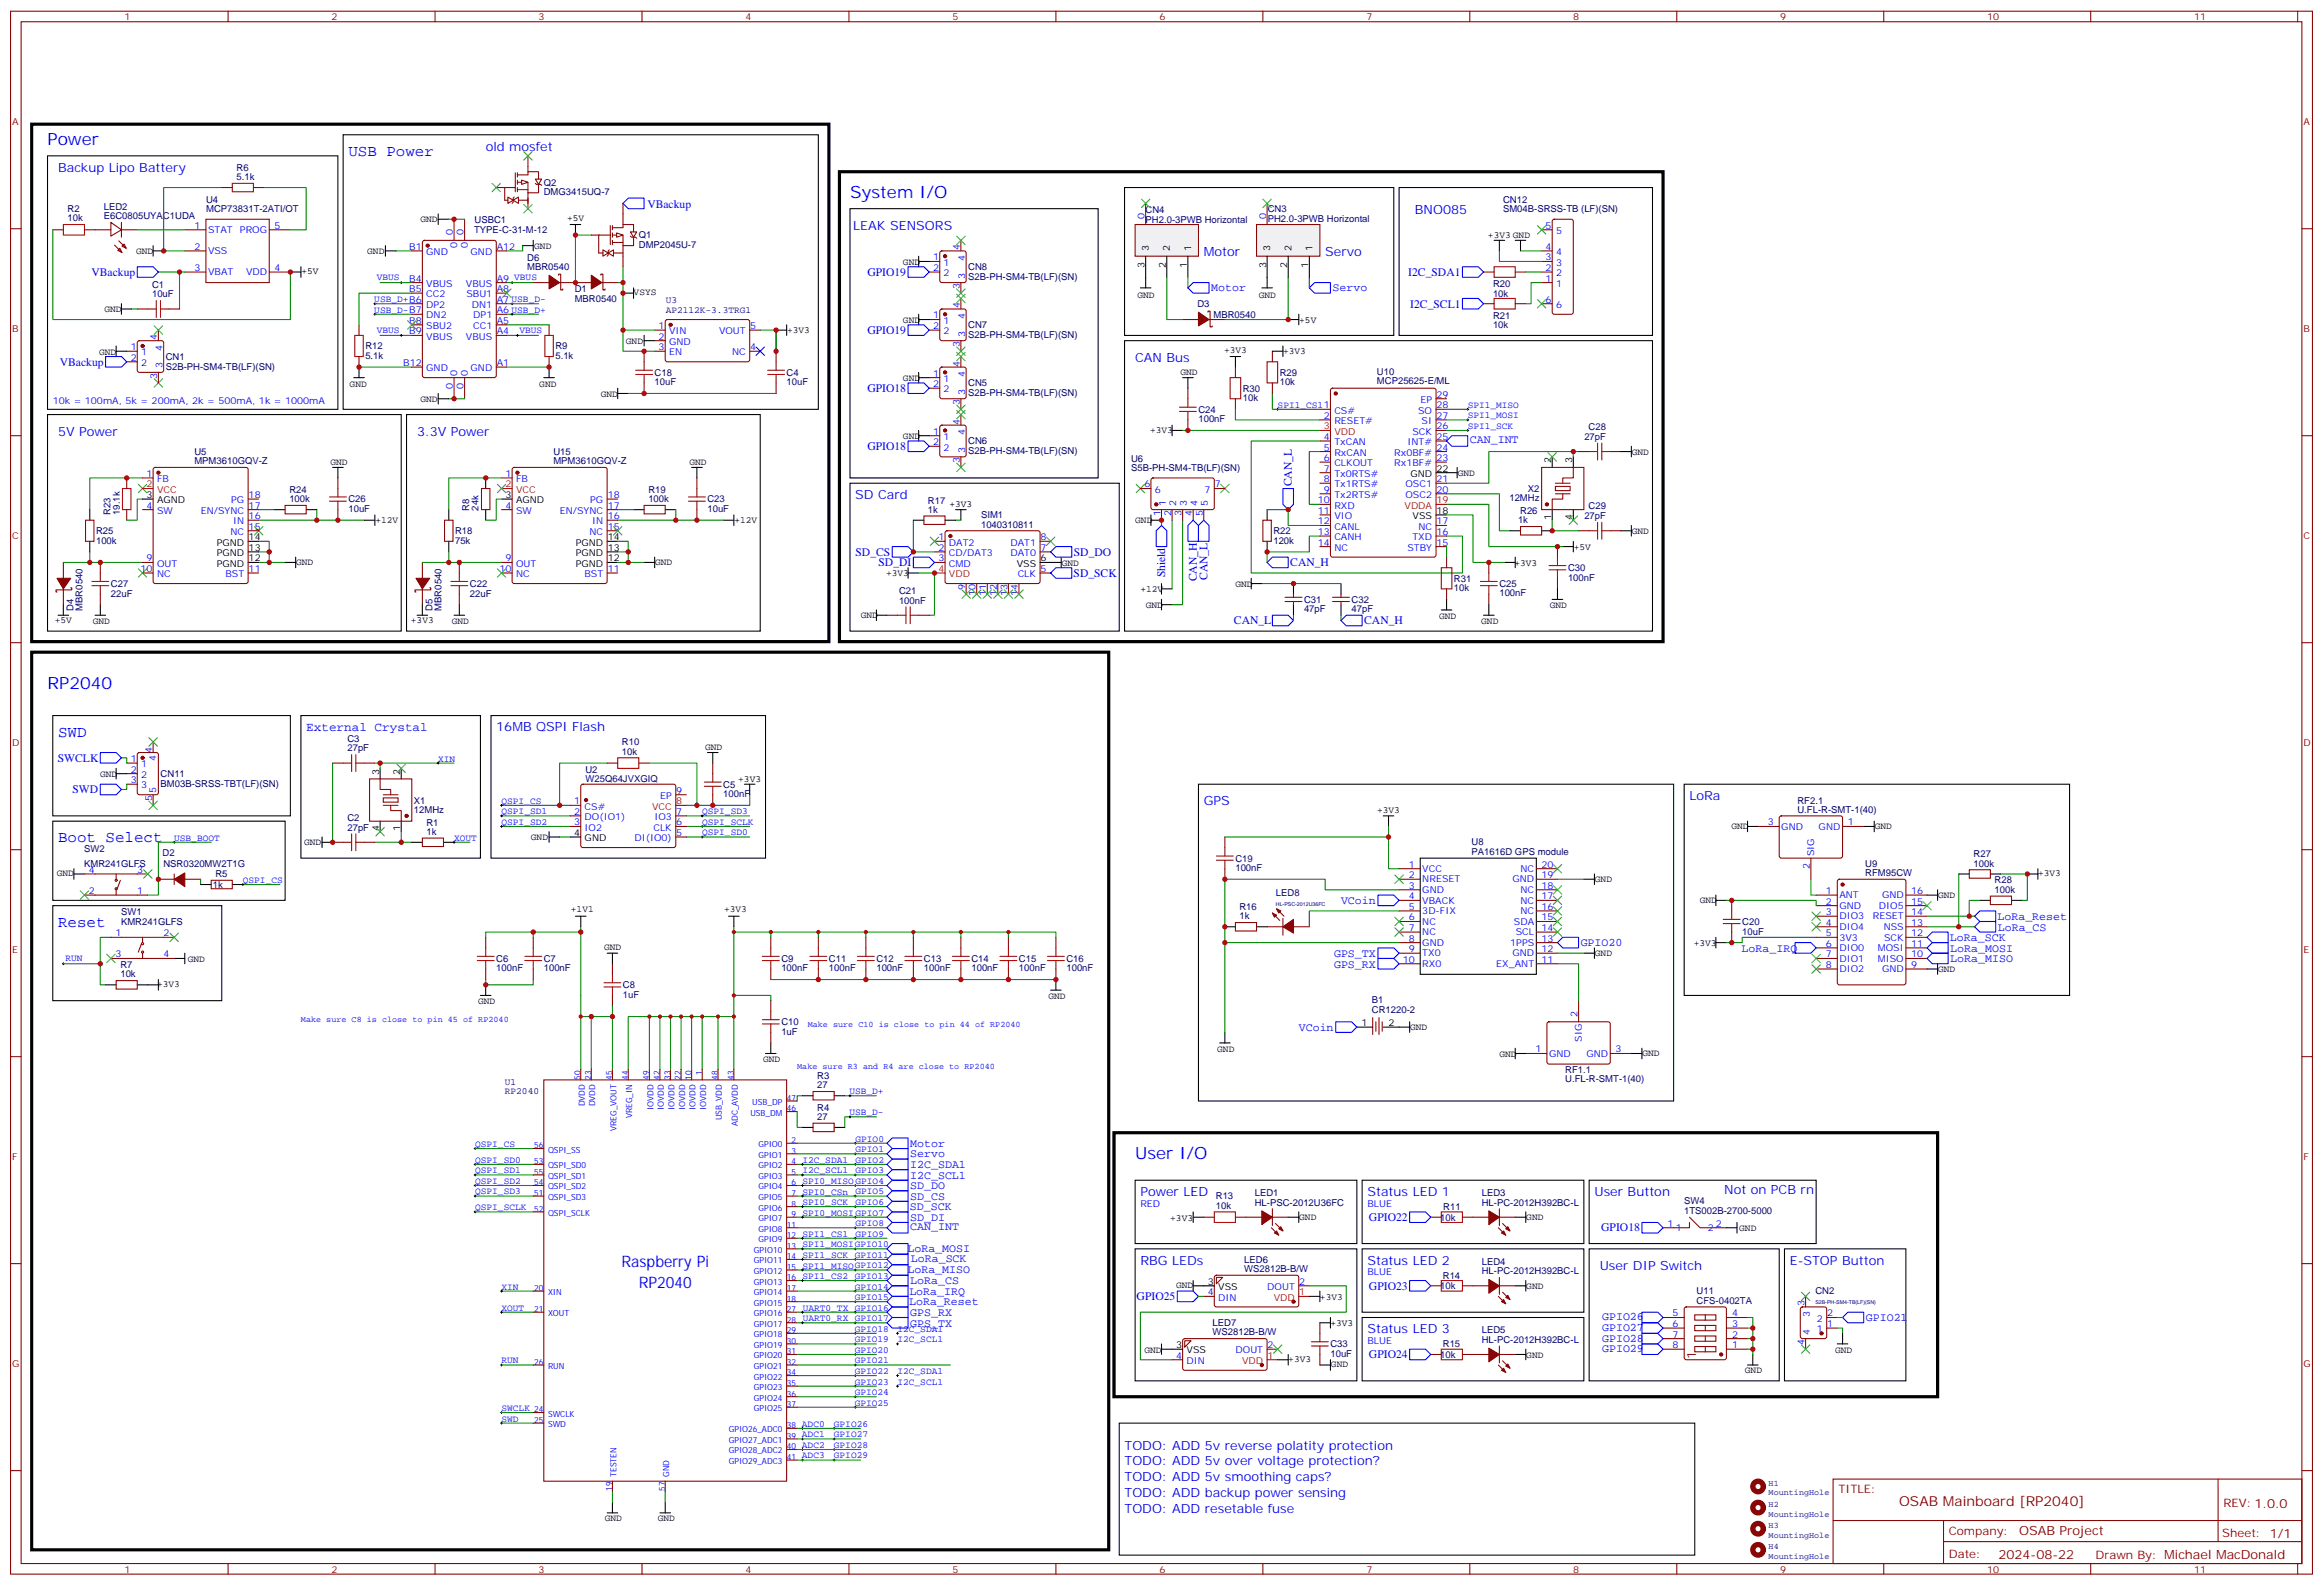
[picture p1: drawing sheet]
<svg xmlns="http://www.w3.org/2000/svg" width="776mm" height="529mm" viewBox="0 0 776 529" stroke-linecap="round" stroke-linejoin="round" font-family="sans-serif">
<defs><g id="words">
<g font-size="5.6" fill="#00f">
<text x="15.9" y="48.5">Power</text>
<text x="284" y="66.2">System I/O</text>
<text x="15.9" y="230.2">RP2040</text>
<text x="379.2" y="387.2">User I/O</text>
</g>
<g font-size="5.3" fill="#00f">
<text x="116.4" y="52.1">USB Power</text>
<text x="19.4" y="246.1">SWD</text>
<text x="19.4" y="281.4">Boot Select</text>
<text x="19.4" y="309.6">Reset</text>
<text x="207.6" y="423.4">Raspberry Pi</text>
<text x="213.4" y="430.4">RP2040</text>
</g>
<text font-size="4.6" fill="#800" x="634.5" y="503.1">OSAB Mainboard [RP2040]</text>
<g font-size="4.2" fill="#00f">
<text x="162.3" y="50.3">old mosfet</text>
<text x="19.4" y="57.4">Backup Lipo Battery</text>
<text x="472.7" y="71.5">BNO085</text>
<text x="285.1" y="76.7">LEAK SENSORS</text>
<text x="402.2" y="85.6">Motor</text>
<text x="442.7" y="85.6">Servo</text>
<text x="379.2" y="120.9">CAN Bus</text>
<text x="19.4" y="145.6">5V Power</text>
<text x="139.3" y="145.6">3.3V Power</text>
<text x="285.8" y="166.7">SD Card</text>
<text x="102.3" y="244.3">External Crystal</text>
<text x="165.8" y="244.3">16MB QSPI Flash</text>
<text x="402.2" y="269">GPS</text>
<text x="564.4" y="267.3">LoRa</text>
<text x="381" y="399.6">Power LED</text>
<text x="456.8" y="399.6">Status LED 1</text>
<text x="532.7" y="399.6">User Button</text>
<text x="576.1" y="398.8">Not on PCB rn</text>
<text x="381" y="422.5">RBG LEDs</text>
<text x="456.8" y="422.5">Status LED 2</text>
<text x="534.5" y="424.3">User DIP Switch</text>
<text x="598" y="422.5">E-STOP Button</text>
<text x="456.8" y="445.4">Status LED 3</text>
<text x="375.7" y="484.2">TODO: ADD 5v reverse polatity protection</text>
<text x="375.7" y="489.5">TODO: ADD 5v over voltage protection?</text>
<text x="375.7" y="494.8">TODO: ADD 5v smoothing caps?</text>
<text x="375.7" y="500.1">TODO: ADD backup power sensing</text>
<text x="375.7" y="505.4">TODO: ADD resetable fuse</text>
</g>
<g font-size="4.2" fill="#800">
<text x="566.7" y="454.1" transform="rotate(-90 566.7 454.1)">1</text>
<text x="674.6" y="512.9">OSAB Project</text>
<text x="667.7" y="520.7">2024-08-22</text>
</g>
<g font-size="3.9" fill="#00f">
<text x="216.3" y="69.3">VBackup</text>
<text x="30.6" y="92.1">VBackup</text>
<text x="289.8" y="92.1">GPIO19</text>
<text x="470.5" y="92.1">I2C_SDA1</text>
<text x="404.6" y="97.4">Motor</text>
<text x="445.2" y="97.4">Servo</text>
<text x="471.2" y="102.7">I2C_SCL1</text>
<text x="289.8" y="111.5">GPIO19</text>
<text x="20" y="122.1">VBackup</text>
<text x="289.8" y="130.9">GPIO18</text>
<text x="491.1" y="148">CAN_INT</text>
<text x="289.8" y="150.3">GPIO18</text>
<text x="431.6" y="162.5" transform="rotate(-90 431.6 162.5)">CAN_L</text>
<text x="285.8" y="185.6">SD_CS</text>
<text x="358.8" y="185.6">SD_DO</text>
<text x="293.5" y="189.2">SD_DI</text>
<text x="431.1" y="189.1">CAN_H</text>
<text x="358.7" y="192.7">SD_SCK</text>
<text x="389.3" y="192.9" transform="rotate(-90 389.3 192.9)">Shield</text>
<text x="399.9" y="194.2" transform="rotate(-90 399.9 194.2)">CAN_H</text>
<text x="403.4" y="193.8" transform="rotate(-90 403.4 193.8)">CAN_L</text>
<text x="412.3" y="208.6">CAN_L</text>
<text x="455.8" y="208.6">CAN_H</text>
<text x="19.3" y="254.4">SWCLK</text>
<text x="24.2" y="265">SWD</text>
<text x="448" y="302">VCoin</text>
<text x="667.4" y="307.3">LoRa_Reset</text>
<text x="667.5" y="310.9">LoRa_CS</text>
<text x="528.1" y="316.1">GPIO20</text>
<text x="651.5" y="314.4">LoRa_SCK</text>
<text x="651.6" y="317.9">LoRa_MOSI</text>
<text x="445.7" y="319.7">GPS_TX</text>
<text x="445.7" y="323.2">GPS_RX</text>
<text x="581.9" y="318.2">LoRa_IRQ</text>
<text x="651.6" y="321.4">LoRa_MISO</text>
<text x="433.9" y="344.4">VCoin</text>
<text x="304.1" y="383.1">Motor</text>
<text x="304.1" y="386.6">Servo</text>
<text x="304.1" y="393.8">I2C_SCL1</text>
<text x="304.1" y="390.2">I2C_SDA1</text>
<text x="304.1" y="400.8">SD_CS</text>
<text x="304.1" y="397.3">SD_DO</text>
<text x="304" y="404.4">SD_SCK</text>
<text x="304.1" y="407.9">SD_DI</text>
<text x="457.4" y="407.9">GPIO22</text>
<text x="304.1" y="410.8">CAN_INT</text>
<text x="535" y="411.3">GPIO18</text>
<text x="303.2" y="418.2">LoRa_MOSI</text>
<text x="303.2" y="425.2">LoRa_MISO</text>
<text x="304.3" y="421.7">LoRa_SCK</text>
<text x="304.1" y="429">LoRa_CS</text>
<text x="457.4" y="430.8">GPIO23</text>
<text x="303.7" y="435.8">LoRa_Reset</text>
<text x="303.8" y="432.6">LoRa_IRQ</text>
<text x="379.8" y="434.3">GPIO25</text>
<text x="304.1" y="439.6">GPS_RX</text>
<text x="304.1" y="443.2">GPS_TX</text>
<text x="535.3" y="441.1">GPIO26</text>
<text x="623.4" y="441.4">GPIO21</text>
<text x="535.3" y="444.6">GPIO27</text>
<text x="535.3" y="448.2">GPIO28</text>
<text x="457.4" y="453.7">GPIO24</text>
<text x="535.3" y="451.7">GPIO29</text>
</g>
<g font-size="3.9" fill="#800">
<text x="614.2" y="498.7">TITLE:</text>
<text x="742.8" y="503.4">REV: 1.0.0</text>
<text x="651.1" y="512.9">Company:</text>
<text x="742.5" y="513.5">Sheet: 1/1</text>
<text x="651.1" y="520.6">Date:</text>
<text x="700.1" y="520.6">Drawn By: Michael MacDonald</text>
</g>
<g font-size="3.2" fill="#800">
<text x="41.6" y="6.7">1</text>
<text x="110.8" y="6.7">2</text>
<text x="179.9" y="6.7">3</text>
<text x="249.1" y="6.7">4</text>
<text x="318.2" y="6.7">5</text>
<text x="387.3" y="6.7">6</text>
<text x="456.5" y="6.7">7</text>
<text x="525.6" y="6.7">8</text>
<text x="594.8" y="6.7">9</text>
<text x="663.9" y="6.7">10</text>
<text x="733.1" y="6.7">11</text>
<text x="4.1" y="41.8">A</text>
<text x="769.6" y="41.8">A</text>
<text x="4.1" y="111">B</text>
<text x="769.6" y="111">B</text>
<text x="4.1" y="180.1">C</text>
<text x="769.6" y="180.1">C</text>
<text x="4.1" y="249.3">D</text>
<text x="769.6" y="249.3">D</text>
<text x="4.1" y="318.4">E</text>
<text x="769.6" y="318.4">E</text>
<text x="4.1" y="387.6">F</text>
<text x="769.6" y="387.6">F</text>
<text x="4.1" y="456.7">G</text>
<text x="769.6" y="456.7">G</text>
<text x="41.6" y="525.3">1</text>
<text x="110.8" y="525.3">2</text>
<text x="179.9" y="525.3">3</text>
<text x="249.1" y="525.3">4</text>
<text x="318.2" y="525.3">5</text>
<text x="387.3" y="525.3">6</text>
<text x="456.5" y="525.3">7</text>
<text x="525.6" y="525.3">8</text>
<text x="594.8" y="525.3">9</text>
<text x="663.9" y="525.3">10</text>
<text x="733.1" y="525.3">11</text>
</g>
<g font-size="3.2" fill="#000080">
<text x="79" y="57">R6</text>
<text x="79" y="60.2">5.1k</text>
<text x="181.7" y="65.2">DMG3415UQ-7</text>
<text x="181.7" y="62">Q2</text>
<text x="22.6" y="70.7">R2</text>
<text x="34.7" y="70">LED2</text>
<text x="68.9" y="70.9">MCP73831T-2ATI/OT</text>
<text x="68.9" y="67.7">U4</text>
<text x="382.7" y="71.2">CN4</text>
<text x="423.6" y="70.8">CN3</text>
<text x="502.2" y="70.8">SM04B-SRSS-TB (LF)(SN)</text>
<text x="502.2" y="67.8">CN12</text>
<text x="22.6" y="73.9">10k</text>
<text x="34.7" y="73.2">E6C0805UYAC1UDA</text>
<text x="158.4" y="77.9">TYPE-C-31-M-12</text>
<text x="158.6" y="74.4">USBC1</text>
<text x="382.7" y="74.3">PH2.0-3PWB Horizontal</text>
<text x="423.6" y="74">PH2.0-3PWB Horizontal</text>
<text x="213.4" y="82.9">DMP2045U-7</text>
<text x="213.4" y="79.7">Q1</text>
<text x="176.1" y="87.1">D6</text>
<text x="176.1" y="90.3">MBR0540</text>
<text x="323.5" y="93.5">S2B-PH-SM4-TB(LF)(SN)</text>
<text x="323.5" y="90.2">CN8</text>
<text x="498.8" y="95.8">R20</text>
<text x="50.8" y="99.3">10uF</text>
<text x="50.8" y="96.3">C1</text>
<text x="192" y="100.8">MBR0540</text>
<text x="192" y="97.7">D1</text>
<text x="222.4" y="101.4">U3</text>
<text x="498.8" y="99.1">10k</text>
<text x="222.4" y="104.4">AP2112K-3.3TRG1</text>
<text x="400.1" y="102.6">D3</text>
<text x="405.4" y="106.1">MBR0540</text>
<text x="498.8" y="106.4">R21</text>
<text x="323.5" y="112.9">S2B-PH-SM4-TB(LF)(SN)</text>
<text x="323.5" y="109.6">CN7</text>
<text x="498.8" y="109.6">10k</text>
<text x="122.1" y="119.9">5.1k</text>
<text x="122.1" y="116.7">R12</text>
<text x="185.6" y="119.9">5.1k</text>
<text x="185.6" y="116.7">R9</text>
<text x="55.4" y="123.5">S2B-PH-SM4-TB(LF)(SN)</text>
<text x="55.4" y="120.2">CN1</text>
<text x="218.7" y="125.5">C18</text>
<text x="262.8" y="125.5">C4</text>
<text x="427.6" y="125.5">R29</text>
<text x="460" y="125.4">U10</text>
<text x="218.7" y="128.7">10uF</text>
<text x="262.8" y="128.7">10uF</text>
<text x="323.5" y="129">CN5</text>
<text x="415.2" y="130.8">R30</text>
<text x="427.6" y="128.7">10k</text>
<text x="460" y="128.4">MCP25625-E/ML</text>
<text x="323.5" y="132.3">S2B-PH-SM4-TB(LF)(SN)</text>
<text x="400.4" y="137.9">C24</text>
<text x="415.2" y="134">10k</text>
<text x="400.4" y="141.1">100nF</text>
<text x="530.7" y="143.7">C28</text>
<text x="323.5" y="148.4">CN6</text>
<text x="529.3" y="147">27pF</text>
<text x="64.9" y="154.9">MPM3610GQV-Z</text>
<text x="64.9" y="151.8">U5</text>
<text x="184.9" y="154.9">MPM3610GQV-Z</text>
<text x="184.9" y="151.8">U15</text>
<text x="323.5" y="151.7">S2B-PH-SM4-TB(LF)(SN)</text>
<text x="377.9" y="154.2">U6</text>
<text x="377.9" y="157.3">S5B-PH-SM4-TB(LF)(SN)</text>
<text x="96.7" y="167.8">100k</text>
<text x="96.7" y="164.6">R24</text>
<text x="116.4" y="167.9">C26</text>
<text x="216.6" y="167.8">100k</text>
<text x="216.6" y="164.6">R19</text>
<text x="236.4" y="167.9">C23</text>
<text x="504.3" y="167.5">12MHz</text>
<text x="510.5" y="164.4">X2</text>
<text x="36.9" y="172" transform="rotate(-90 36.9 172)">R23</text>
<text x="40" y="172" transform="rotate(-90 40 172)">19.1k</text>
<text x="116.4" y="171.1">10uF</text>
<text x="156.7" y="170.6" transform="rotate(-90 156.7 170.6)">R8</text>
<text x="159.9" y="170.6" transform="rotate(-90 159.9 170.6)">24k</text>
<text x="236.4" y="171.1">10uF</text>
<text x="310" y="171.3">1k</text>
<text x="310" y="168.3">R17</text>
<text x="327.8" y="173.1">SIM1</text>
<text x="507.9" y="171.8">R26</text>
<text x="529.3" y="173.4">27pF</text>
<text x="530.7" y="170.2">C29</text>
<text x="32.1" y="178.5">R25</text>
<text x="152" y="178.4">R18</text>
<text x="327.8" y="176.2">1040310811</text>
<text x="425.4" y="178.5">R22</text>
<text x="507.2" y="174.8">1k</text>
<text x="32.1" y="181.6">100k</text>
<text x="152" y="181.6">75k</text>
<text x="425.4" y="181.6">120k</text>
<text x="523.9" y="190.8">C30</text>
<text x="37" y="196.1">C27</text>
<text x="157" y="196.1">C22</text>
<text x="485.8" y="197.5">10k</text>
<text x="485.8" y="194.3">R31</text>
<text x="500.9" y="196.1">C25</text>
<text x="523.9" y="194">100nF</text>
<text x="37" y="199.3">22uF</text>
<text x="157" y="199.3">22uF</text>
<text x="300.4" y="201.6">100nF</text>
<text x="300.4" y="198.4">C21</text>
<text x="435.7" y="201.4">C31</text>
<text x="451.6" y="201.4">C32</text>
<text x="500.9" y="199.2">100nF</text>
<text x="24.5" y="204" transform="rotate(-90 24.5 204)">D4</text>
<text x="27.6" y="204" transform="rotate(-90 27.6 204)">MBR0540</text>
<text x="144.5" y="204" transform="rotate(-90 144.5 204)">D5</text>
<text x="147.6" y="204" transform="rotate(-90 147.6 204)">MBR0540</text>
<text x="435.7" y="204.5">47pF</text>
<text x="451.6" y="204.5">47pF</text>
<text x="116.1" y="251">27pF</text>
<text x="116.1" y="247.8">C3</text>
<text x="207.8" y="248.9">R10</text>
<text x="207.8" y="252.1">10k</text>
<text x="53.7" y="262.8">BM03B-SRSS-TBT(LF)(SN)</text>
<text x="53.7" y="259.6">CN11</text>
<text x="195.6" y="261.4">W25Q64JVXGIQ</text>
<text x="195.6" y="258.2">U2</text>
<text x="241.7" y="263.1">C5</text>
<text x="138.3" y="268.4">X1</text>
<text x="241.7" y="266.3">100nF</text>
<text x="600.5" y="268.4">RF2.1</text>
<text x="116.1" y="274.3">C2</text>
<text x="138.3" y="271.6">12MHz</text>
<text x="142.5" y="275.9">R1</text>
<text x="600.5" y="271.5">U.FL-R-SMT-1(40)</text>
<text x="116.1" y="277.5">27pF</text>
<text x="142.5" y="278.9">1k</text>
<text x="28.1" y="284.6">SW2</text>
<text x="54.3" y="286.1">D2</text>
<text x="412.7" y="287.8">C19</text>
<text x="491.7" y="285.5">PA1616D GPS module</text>
<text x="491.7" y="282.2">U8</text>
<text x="659.4" y="286.3">R27</text>
<text x="28.1" y="289.6">KMR241GLFS</text>
<text x="54.6" y="289.6">NSR0320MW2T1G</text>
<text x="72" y="293.1">R5</text>
<text x="412.7" y="291">100nF</text>
<text x="623.2" y="292.7">RFM95CW</text>
<text x="623.2" y="289.6">U9</text>
<text x="659.4" y="289.5">100k</text>
<text x="71.1" y="296.6">1k</text>
<text x="426.3" y="299.4">LED8</text>
<text x="666.4" y="298.3">100k</text>
<text x="666.4" y="295.1">R28</text>
<text x="40.4" y="305.8">SW1</text>
<text x="414.1" y="304.1">R16</text>
<text x="40.4" y="309">KMR241GLFS</text>
<text x="414.1" y="307.1">1k</text>
<text x="582.1" y="309">C20</text>
<text x="582.1" y="312.2">10uF</text>
<text x="40.2" y="323.5">R7</text>
<text x="165.8" y="321.3">C6</text>
<text x="181.7" y="321.3">C7</text>
<text x="261.1" y="321.3">C9</text>
<text x="276.9" y="321.3">C11</text>
<text x="292.8" y="321.3">C12</text>
<text x="308.7" y="321.3">C13</text>
<text x="324.6" y="321.3">C14</text>
<text x="340.4" y="321.3">C15</text>
<text x="356.3" y="321.3">C16</text>
<text x="40.2" y="326.5">10k</text>
<text x="165.8" y="324.5">100nF</text>
<text x="181.7" y="324.5">100nF</text>
<text x="261.1" y="324.5">100nF</text>
<text x="276.9" y="324.5">100nF</text>
<text x="292.8" y="324.5">100nF</text>
<text x="308.7" y="324.5">100nF</text>
<text x="324.6" y="324.5">100nF</text>
<text x="340.4" y="324.5">100nF</text>
<text x="356.3" y="324.5">100nF</text>
<text x="208.1" y="333.4">1uF</text>
<text x="208.1" y="330.1">C8</text>
<text x="458.3" y="335.1">B1</text>
<text x="458.3" y="338.3">CR1220-2</text>
<text x="261.1" y="345.6">1uF</text>
<text x="261.1" y="342.5">C10</text>
<text x="522.9" y="358.4">RF1.1</text>
<text x="168.7" y="365.4">RP2040</text>
<text x="168.7" y="362.4">U1</text>
<text x="273.1" y="363.6">27</text>
<text x="273.1" y="360.5">R3</text>
<text x="522.9" y="361.6">U.FL-R-SMT-1(40)</text>
<text x="273.1" y="371">R4</text>
<text x="273.1" y="374.2">27</text>
<text x="406.2" y="400.6">R13</text>
<text x="419.2" y="399.6">LED1</text>
<text x="495.1" y="399.6">LED3</text>
<text x="406.2" y="403.8">10k</text>
<text x="419.2" y="402.7">HL-PSC-2012U36FC</text>
<text x="481.2" y="407.8">10k</text>
<text x="482.2" y="404.2">R11</text>
<text x="495.1" y="402.7">HL-PC-2012H392BC-L</text>
<text x="562.6" y="405.6">1TS002B-2700-5000</text>
<text x="562.6" y="402.3">SW4</text>
<text x="415.7" y="425">WS2812B-B/W</text>
<text x="415.7" y="421.8">LED6</text>
<text x="495.1" y="425.7">HL-PC-2012H392BC-L</text>
<text x="495.1" y="422.5">LED4</text>
<text x="481.2" y="430.7">10k</text>
<text x="482" y="427.2">R14</text>
<text x="566.8" y="435.5">CFS-0402TA</text>
<text x="566.8" y="432.3">U11</text>
<text x="606.5" y="432.3">CN2</text>
<text x="405.1" y="442.9">LED7</text>
<text x="405.1" y="446.1">WS2812B-B/W</text>
<text x="495.1" y="448.6">HL-PC-2012H392BC-L</text>
<text x="495.1" y="445.4">LED5</text>
<text x="444.5" y="453.3">10uF</text>
<text x="444.5" y="450.1">C33</text>
<text x="481.2" y="453.6">10k</text>
<text x="482" y="450.1">R15</text>
</g>
<g font-size="3.2" fill="#00f">
<text x="65" y="76.4">1</text>
<text x="69.5" y="77.8">STAT</text>
<text x="80.2" y="77.8">PROG</text>
<text x="91.7" y="76.4">5</text>
<text x="382.4" y="73.2" transform="rotate(-90 382.4 73.2)">0</text>
<text x="423" y="73.2" transform="rotate(-90 423 73.2)">0</text>
<text x="516.4" y="76.4">5</text>
<text x="65" y="83.5">2</text>
<text x="136.7" y="83.5">B1</text>
<text x="151.3" y="78.5" transform="rotate(-90 151.3 78.5)">0</text>
<text x="152.8" y="83" transform="rotate(-90 152.8 83)">0</text>
<text x="154.9" y="78.5" transform="rotate(-90 154.9 78.5)">0</text>
<text x="156.3" y="83" transform="rotate(-90 156.3 83)">0</text>
<text x="166" y="83.5">A12</text>
<text x="320.7" y="83.6" transform="rotate(-90 320.7 83.6)">4</text>
<text x="516.4" y="83.5">4</text>
<text x="519.9" y="78.2">5</text>
<text x="69.5" y="84.9">VSS</text>
<text x="142.4" y="85.2">GND</text>
<text x="157.2" y="85.2">GND</text>
<text x="311.8" y="87">1</text>
<text x="315.3" y="88.8">1</text>
<text x="322.4" y="87.1" transform="rotate(-90 322.4 87.1)">4</text>
<text x="516.4" y="87">3</text>
<text x="519.9" y="88.8">3</text>
<text x="519.9" y="85.2">4</text>
<text x="65" y="90.5">3</text>
<text x="69.5" y="91.9">VBAT</text>
<text x="82.2" y="91.9">VDD</text>
<text x="91.7" y="90.5">4</text>
<text x="125.9" y="93.7">VBUS</text>
<text x="136.7" y="94.1">B4</text>
<text x="142.4" y="95.8">VBUS</text>
<text x="155.7" y="95.8">VBUS</text>
<text x="166" y="94.1">A9 VBUS</text>
<text x="311.8" y="90.5">2</text>
<text x="315.3" y="92.3">2</text>
<text x="322.4" y="93.1" transform="rotate(-90 322.4 93.1)">3</text>
<text x="516.4" y="94.1">1</text>
<text x="516.4" y="90.5">2</text>
<text x="519.9" y="95.8">1</text>
<text x="519.9" y="92.3">2</text>
<text x="125.1" y="100.9">USB_D+B6</text>
<text x="136.7" y="97.6">B5</text>
<text x="142.4" y="99.3">CC2</text>
<text x="155.8" y="99.3">SBU1</text>
<text x="166" y="101.1">A7 USB_D-</text>
<text x="166" y="97.6">A8</text>
<text x="320.7" y="96.6" transform="rotate(-90 320.7 96.6)">3</text>
<text x="516.4" y="101.1">6</text>
<text x="125.1" y="104.5">USB_D-B7</text>
<text x="142.4" y="102.9">DP2</text>
<text x="142.4" y="106.4">DN2</text>
<text x="157.7" y="102.9">DN1</text>
<text x="158.1" y="106.4">DP1</text>
<text x="166" y="104.6">A6 USB_D+</text>
<text x="311.8" y="106.4">1</text>
<text x="320.7" y="103" transform="rotate(-90 320.7 103)">4</text>
<text x="322.4" y="106.5" transform="rotate(-90 322.4 106.5)">4</text>
<text x="519.9" y="102.9">6</text>
<text x="52.6" y="113.6" transform="rotate(-90 52.6 113.6)">4</text>
<text x="125.9" y="111.3">VBUS</text>
<text x="136.7" y="108.2">B8</text>
<text x="136.7" y="111.7">B9</text>
<text x="142.4" y="109.9">SBU2</text>
<text x="142.4" y="113.5">VBUS</text>
<text x="155.7" y="113.5">VBUS</text>
<text x="158.1" y="109.9">CC1</text>
<text x="166" y="111.7">A4</text>
<text x="166" y="108.2">A5</text>
<text x="173.6" y="111.2">VBUS</text>
<text x="220.1" y="109.9">1</text>
<text x="220.1" y="113.5">2</text>
<text x="223.6" y="111.7">VIN</text>
<text x="240.2" y="111.7">VOUT</text>
<text x="250.6" y="109.9">5</text>
<text x="311.8" y="109.9">2</text>
<text x="315.3" y="108.2">1</text>
<text x="315.3" y="111.7">2</text>
<text x="322.4" y="112.5" transform="rotate(-90 322.4 112.5)">3</text>
<text x="43.7" y="117">1</text>
<text x="47.2" y="118.7">1</text>
<text x="54.3" y="117.1" transform="rotate(-90 54.3 117.1)">4</text>
<text x="220.1" y="117">3</text>
<text x="223.6" y="115.2">GND</text>
<text x="223.6" y="118.7">EN</text>
<text x="244.6" y="118.7">NC</text>
<text x="250.6" y="117">4</text>
<text x="320.7" y="116" transform="rotate(-90 320.7 116)">3</text>
<text x="43.7" y="120.5">2</text>
<text x="47.2" y="122.3">2</text>
<text x="54.3" y="123.1" transform="rotate(-90 54.3 123.1)">3</text>
<text x="134.7" y="122.3">B12</text>
<text x="142.4" y="124">GND</text>
<text x="152.8" y="125.4" transform="rotate(-90 152.8 125.4)">0</text>
<text x="156.3" y="125.4" transform="rotate(-90 156.3 125.4)">0</text>
<text x="157.2" y="124">GND</text>
<text x="166" y="122.3">A1</text>
<text x="311.8" y="125.8">1</text>
<text x="320.7" y="122.4" transform="rotate(-90 320.7 122.4)">4</text>
<text x="322.4" y="125.9" transform="rotate(-90 322.4 125.9)">4</text>
<text x="52.6" y="126.6" transform="rotate(-90 52.6 126.6)">3</text>
<text x="151.3" y="129.9" transform="rotate(-90 151.3 129.9)">0</text>
<text x="154.9" y="129.9" transform="rotate(-90 154.9 129.9)">0</text>
<text x="311.8" y="129.3">2</text>
<text x="315.3" y="127.6">1</text>
<text x="315.3" y="131.1">2</text>
<text x="322.4" y="131.9" transform="rotate(-90 322.4 131.9)">3</text>
<text x="17.6" y="135">10k = 100mA, 5k = 200mA, 2k = 500mA, 1k = 1000mA</text>
<text x="320.7" y="135.4" transform="rotate(-90 320.7 135.4)">3</text>
<text x="426.9" y="136.2">SPI1_CS11</text>
<text x="474.5" y="134.6">EP</text>
<text x="480" y="136.4">28</text>
<text x="480" y="132.9">29</text>
<text x="490.4" y="136.2">SPI1_MISO</text>
<text x="320.7" y="141.9" transform="rotate(-90 320.7 141.9)">4</text>
<text x="442.3" y="139.9">2</text>
<text x="445.8" y="138.1">CS#</text>
<text x="445.8" y="141.7">RESET#</text>
<text x="473.8" y="138.1">SO</text>
<text x="475" y="141.7">SI</text>
<text x="480" y="143.4">26</text>
<text x="480" y="139.9">27</text>
<text x="490.4" y="143.3">SPI1_SCK</text>
<text x="490.4" y="139.8">SPI1_MOSI</text>
<text x="311.8" y="145.2">1</text>
<text x="311.8" y="148.7">2</text>
<text x="315.3" y="147">1</text>
<text x="322.4" y="145.3" transform="rotate(-90 322.4 145.3)">4</text>
<text x="442.3" y="147">4</text>
<text x="445.8" y="148.7">TxCAN</text>
<text x="470.2" y="148.7">INT#</text>
<text x="471.9" y="145.2">SCK</text>
<text x="480" y="147">25</text>
<text x="315.3" y="150.5">2</text>
<text x="320.7" y="154.8" transform="rotate(-90 320.7 154.8)">3</text>
<text x="322.4" y="151.3" transform="rotate(-90 322.4 151.3)">3</text>
<text x="442.3" y="150.5">5</text>
<text x="442.3" y="154">6</text>
<text x="445.8" y="152.3">RxCAN</text>
<text x="445.8" y="155.8">CLKOUT</text>
<text x="465.8" y="155.8">Rx1BF#</text>
<text x="465.8" y="152.3">Rx0BF#</text>
<text x="480" y="154">23</text>
<text x="480" y="150.5">24</text>
<text x="49" y="159.3">1</text>
<text x="52.5" y="161.1">FB</text>
<text x="168.9" y="159.3">1</text>
<text x="172.4" y="161.1">FB</text>
<text x="442.3" y="157.6">7</text>
<text x="442.3" y="161.1">8</text>
<text x="445.8" y="159.3">Tx0RTS#</text>
<text x="480" y="161.1">21</text>
<text x="83.1" y="166.4">18</text>
<text x="203" y="166.4">18</text>
<text x="382.3" y="162.8">6</text>
<text x="385.8" y="164.6">6</text>
<text x="402.4" y="164.6">7</text>
<text x="405.9" y="162.8">7</text>
<text x="442.3" y="164.6">9</text>
<text x="445.8" y="162.8">Tx1RTS#</text>
<text x="445.8" y="166.4">Tx2RTS#</text>
<text x="469.6" y="166.4">OSC2</text>
<text x="469.6" y="162.8">OSC1</text>
<text x="480" y="164.6">20</text>
<text x="49" y="169.9">4</text>
<text x="52.5" y="171.7">SW</text>
<text x="67.1" y="171.7">EN/SYNC</text>
<text x="77.2" y="168.1">PG</text>
<text x="83.1" y="169.9">17</text>
<text x="83.1" y="173.4">16</text>
<text x="168.9" y="169.9">4</text>
<text x="172.4" y="171.7">SW</text>
<text x="187" y="171.7">EN/SYNC</text>
<text x="197.2" y="168.1">PG</text>
<text x="203" y="169.9">17</text>
<text x="203" y="173.4">16</text>
<text x="387.7" y="172.4" transform="rotate(-90 387.7 172.4)">1</text>
<text x="389.5" y="168.9" transform="rotate(-90 389.5 168.9)">1</text>
<text x="391.2" y="172.4" transform="rotate(-90 391.2 172.4)">2</text>
<text x="393" y="168.9" transform="rotate(-90 393 168.9)">2</text>
<text x="394.8" y="172.4" transform="rotate(-90 394.8 172.4)">3</text>
<text x="396.5" y="168.9" transform="rotate(-90 396.5 168.9)">3</text>
<text x="398.3" y="172.4" transform="rotate(-90 398.3 172.4)">4</text>
<text x="400" y="168.9" transform="rotate(-90 400 168.9)">4</text>
<text x="401.8" y="172.4" transform="rotate(-90 401.8 172.4)">5</text>
<text x="403.6" y="168.9" transform="rotate(-90 403.6 168.9)">5</text>
<text x="440.3" y="168.1">10</text>
<text x="440.3" y="171.7">11</text>
<text x="445.8" y="169.9">RXD</text>
<text x="445.8" y="173.4">VIO</text>
<text x="77" y="178.7">NC</text>
<text x="77.9" y="175.2">IN</text>
<text x="83.1" y="177">15</text>
<text x="197" y="178.7">NC</text>
<text x="197.8" y="175.2">IN</text>
<text x="203" y="177">15</text>
<text x="440.3" y="175.2">12</text>
<text x="440.3" y="178.7">13</text>
<text x="445.8" y="177">CANL</text>
<text x="473.9" y="177">NC</text>
<text x="480" y="178.7">16</text>
<text x="480" y="175.2">17</text>
<text x="313.5" y="180.5">1</text>
<text x="313.5" y="184">2</text>
<text x="317" y="182.2">DAT2</text>
<text x="317" y="185.8">CD/DAT3</text>
<text x="337.6" y="185.8">DAT0</text>
<text x="337.6" y="182.2">DAT1</text>
<text x="347.7" y="184">7</text>
<text x="347.7" y="180.5">8</text>
<text x="440.3" y="182.2">14</text>
<text x="445.8" y="180.5">CANH</text>
<text x="445.8" y="184">NC</text>
<text x="470.2" y="184">STBY</text>
<text x="471.9" y="180.5">TXD</text>
<text x="480" y="182.2">15</text>
<text x="46.9" y="191.1">10</text>
<text x="49" y="187.5">9</text>
<text x="52.5" y="189.3">OUT</text>
<text x="83.1" y="191.1">11</text>
<text x="166.9" y="191.1">10</text>
<text x="168.9" y="187.5">9</text>
<text x="172.4" y="189.3">OUT</text>
<text x="203" y="191.1">11</text>
<text x="313.5" y="187.5">3</text>
<text x="317" y="189.3">CMD</text>
<text x="347.7" y="191.1">5</text>
<text x="52.5" y="192.8">NC</text>
<text x="75.3" y="192.8">BST</text>
<text x="172.4" y="192.8">NC</text>
<text x="195.2" y="192.8">BST</text>
<text x="322.4" y="197" transform="rotate(-90 322.4 197)">9</text>
<text x="340" y="192.8">CLK</text>
<text x="326" y="199" transform="rotate(-90 326 199)">10</text>
<text x="329.5" y="199" transform="rotate(-90 329.5 199)">11</text>
<text x="333" y="199" transform="rotate(-90 333 199)">12</text>
<text x="336.5" y="199" transform="rotate(-90 336.5 199)">13</text>
<text x="340.1" y="199" transform="rotate(-90 340.1 199)">14</text>
<text x="50.8" y="251.4" transform="rotate(-90 50.8 251.4)">4</text>
<text x="43.7" y="254.6">1</text>
<text x="47.2" y="256.3">1</text>
<text x="52.2" y="254.1" transform="rotate(-90 52.2 254.1)">4</text>
<text x="146.4" y="254.4">XIN</text>
<text x="43.7" y="258.1">2</text>
<text x="43.7" y="261.6">3</text>
<text x="47.2" y="259.9">2</text>
<text x="47.2" y="263.4">3</text>
<text x="50.8" y="267.5" transform="rotate(-90 50.8 267.5)">5</text>
<text x="52.2" y="264.8" transform="rotate(-90 52.2 264.8)">5</text>
<text x="167.6" y="268.5">QSPI_CS</text>
<text x="191.8" y="268.7">1</text>
<text x="220.5" y="266.9">EP</text>
<text x="226" y="265.1">9</text>
<text x="167.6" y="275.6">QSPI_SD2</text>
<text x="167.6" y="272">QSPI_SD1</text>
<text x="191.8" y="272.2">2</text>
<text x="191.8" y="275.7">3</text>
<text x="195.3" y="270.4">CS#</text>
<text x="195.3" y="274">DO(IO1)</text>
<text x="218.6" y="274">IO3</text>
<text x="226" y="275.7">6</text>
<text x="226" y="272.2">7</text>
<text x="234.6" y="275.6">QSPI_SCLK</text>
<text x="234.6" y="272">QSPI_SD3</text>
<text x="590.7" y="275.7">3</text>
<text x="617.4" y="275.7">1</text>
<text x="58.2" y="280.9">USB_BOOT</text>
<text x="151.7" y="280.8">XOUT</text>
<text x="195.3" y="277.5">IO2</text>
<text x="212" y="281">DI(IO0)</text>
<text x="218.3" y="277.5">CLK</text>
<text x="226" y="279.3">5</text>
<text x="234.6" y="279.1">QSPI_SD0</text>
<text x="595.1" y="277.1">GND</text>
<text x="607.6" y="277.1">GND</text>
<text x="606.1" y="286" transform="rotate(-90 606.1 286)">SIG</text>
<text x="29.7" y="291.6">4</text>
<text x="45.9" y="291.6">3</text>
<text x="470.7" y="289.8">1</text>
<text x="470.7" y="293.4">2</text>
<text x="475.2" y="291.3">VCC</text>
<text x="508" y="291.3">NC</text>
<text x="515.1" y="289.8">20</text>
<text x="515.1" y="293.4">19</text>
<text x="604.7" y="290.4" transform="rotate(-90 604.7 290.4)">2</text>
<text x="29.7" y="298.7">2</text>
<text x="45.9" y="298.7">1</text>
<text x="81.1" y="295">QSPI_CS</text>
<text x="470.7" y="296.9">3</text>
<text x="475.2" y="294.8">NRESET</text>
<text x="475.2" y="298.3">GND</text>
<text x="505.3" y="294.8">GND</text>
<text x="508" y="298.3">NC</text>
<text x="515.1" y="296.9">18</text>
<text x="610.1" y="298.7">1</text>
<text x="638.5" y="298.7">16</text>
<text x="470.7" y="300.4">4</text>
<text x="470.7" y="304">5</text>
<text x="475.2" y="301.8">VBACK</text>
<text x="475.2" y="305.4">3D-FIX</text>
<text x="508" y="301.8">NC</text>
<text x="508" y="305.4">NC</text>
<text x="515.1" y="300.4">17</text>
<text x="515.1" y="304">16</text>
<text x="610.1" y="302.2">2</text>
<text x="610.1" y="305.7">3</text>
<text x="614.5" y="300.1">ANT</text>
<text x="614.5" y="303.6">GND</text>
<text x="627.8" y="303.6">DIO5</text>
<text x="628.8" y="300.1">GND</text>
<text x="638.5" y="305.7">14</text>
<text x="638.5" y="302.2">15</text>
<text x="470.7" y="307.5">6</text>
<text x="470.7" y="311">7</text>
<text x="475.2" y="308.9">NC</text>
<text x="505.8" y="308.9">SDA</text>
<text x="515.1" y="307.5">15</text>
<text x="515.1" y="311">14</text>
<text x="610.1" y="309.2">4</text>
<text x="614.5" y="307.1">DIO3</text>
<text x="614.5" y="310.7">DIO4</text>
<text x="625.7" y="307.1">RESET</text>
<text x="629.3" y="310.7">NSS</text>
<text x="638.5" y="309.2">13</text>
<text x="38.6" y="312.8">1</text>
<text x="54.7" y="312.8">2</text>
<text x="470.7" y="314.5">8</text>
<text x="475.2" y="312.4">NC</text>
<text x="475.2" y="315.9">GND</text>
<text x="504.6" y="315.9">1PPS</text>
<text x="506.4" y="312.4">SCL</text>
<text x="515.1" y="314.5">13</text>
<text x="610.1" y="312.8">5</text>
<text x="610.1" y="316.3">6</text>
<text x="614.5" y="314.2">3V3</text>
<text x="614.5" y="317.7">DIO0</text>
<text x="627.4" y="317.7">MOSI</text>
<text x="629.5" y="314.2">SCK</text>
<text x="638.5" y="316.3">11</text>
<text x="638.5" y="312.8">12</text>
<text x="21.9" y="321.1">RUN</text>
<text x="38.6" y="319.8">3</text>
<text x="54.7" y="319.8">4</text>
<text x="468.7" y="321.6">10</text>
<text x="470.7" y="318.1">9</text>
<text x="475.2" y="319.5">TX0</text>
<text x="475.2" y="323">RX0</text>
<text x="499.9" y="323">EX_ANT</text>
<text x="505.3" y="319.5">GND</text>
<text x="515.1" y="318.1">12</text>
<text x="515.1" y="321.6">11</text>
<text x="610.1" y="319.8">7</text>
<text x="610.1" y="323.4">8</text>
<text x="614.5" y="321.2">DIO1</text>
<text x="627.4" y="321.2">MISO</text>
<text x="638.5" y="323.4">9</text>
<text x="638.5" y="319.8">10</text>
<text x="614.5" y="324.8">DIO2</text>
<text x="628.8" y="324.8">GND</text>
<text x="527" y="339.6" transform="rotate(-90 527 339.6)">2</text>
<text x="513" y="351.6">1</text>
<text x="517.5" y="353">GND</text>
<text x="528.5" y="348" transform="rotate(-90 528.5 348)">SIG</text>
<text x="530" y="353">GND</text>
<text x="539.8" y="351.6">3</text>
<text x="283.8" y="365.5">USB_D+</text>
<text x="283.8" y="372.6">USB_D-</text>
<text x="158.7" y="383.2">QSPI_CS</text>
<text x="285.8" y="381.4">GPIO0</text>
<text x="158.7" y="388.4">QSPI_SD0</text>
<text x="285.8" y="388.4">GPIO2</text>
<text x="285.8" y="384.9">GPIO1</text>
<text x="158.7" y="395.5">QSPI_SD2</text>
<text x="158.7" y="392">QSPI_SD1</text>
<text x="285.8" y="392">GPIO3</text>
<text x="158.7" y="399">QSPI_SD3</text>
<text x="285.8" y="399">GPIO5</text>
<text x="158.7" y="404.3">QSPI_SCLK</text>
<text x="285.8" y="402.6">GPIO6</text>
<text x="381" y="403.1">RED</text>
<text x="456.8" y="403.1">BLUE</text>
<text x="285.8" y="413.1">GPIO9</text>
<text x="285.8" y="409.6">GPIO8</text>
<text x="557.1" y="409.8">1</text>
<text x="559.9" y="411.2">1</text>
<text x="570.5" y="411.2">2</text>
<text x="573.3" y="409.8">2</text>
<text x="167.6" y="430.8">XIN</text>
<text x="285.6" y="430.8">GPIO14</text>
<text x="423.4" y="431">DOUT</text>
<text x="434.1" y="429.2">2</text>
<text x="456.8" y="426">BLUE</text>
<text x="167.6" y="437.8">XOUT</text>
<text x="285.6" y="434.3">GPIO15</text>
<text x="403.5" y="432.7">4</text>
<text x="407" y="434.5">DIN</text>
<text x="602.9" y="436.4" transform="rotate(-90 602.9 436.4)">3</text>
<text x="558.7" y="443.3">6</text>
<text x="558.7" y="439.8">5</text>
<text x="578.7" y="439.8">4</text>
<text x="578.7" y="443.3">3</text>
<text x="604.7" y="439.9" transform="rotate(-90 604.7 439.9)">3</text>
<text x="607" y="441.5">2</text>
<text x="610.5" y="443.3">1</text>
<text x="610.5" y="439.8">2</text>
<text x="285.6" y="448.4">GPIO19</text>
<text x="285.6" y="444.9">GPIO18</text>
<text x="299.9" y="448.5">I2C_SCL1</text>
<text x="299.9" y="444.9">I2C_SDA1</text>
<text x="456.8" y="448.9">BLUE</text>
<text x="558.7" y="446.8">7</text>
<text x="578.7" y="446.8">2</text>
<text x="602.9" y="449.4" transform="rotate(-90 602.9 449.4)">4</text>
<text x="604.7" y="445.9" transform="rotate(-90 604.7 445.9)">4</text>
<text x="607" y="445.1">1</text>
<text x="167.6" y="455.5">RUN</text>
<text x="285.6" y="455.5">GPIO21</text>
<text x="285.6" y="451.9">GPIO20</text>
<text x="392.9" y="453.9">4</text>
<text x="396.4" y="455.6">DIN</text>
<text x="412.8" y="452.1">DOUT</text>
<text x="423.5" y="450.4">2</text>
<text x="558.7" y="450.4">8</text>
<text x="578.7" y="450.4">1</text>
<text x="285.6" y="459">GPIO22</text>
<text x="299.9" y="459">I2C_SDA1</text>
<text x="285.6" y="462.5">GPIO23</text>
<text x="285.6" y="466.1">GPIO24</text>
<text x="299.9" y="462.6">I2C_SCL1</text>
<text x="167.6" y="471.3">SWCLK</text>
<text x="285.6" y="469.6">GPIO25</text>
<text x="167.6" y="474.9">SWD</text>
<text x="278.6" y="476.6">GPIO26</text>
<text x="278.6" y="483.7">GPIO28</text>
<text x="278.6" y="480.2">GPIO27</text>
<text x="278.6" y="487.2">GPIO29</text>
</g>
<g font-size="3.2">
<text x="140.5" y="74.3">GND</text>
<text x="189.5" y="73.9">+5V</text>
<text x="178.5" y="83.1">GND</text>
<text x="383.8" y="83.8" transform="rotate(-90 383.8 83.8)">3</text>
<text x="390.9" y="83.8" transform="rotate(-90 390.9 83.8)">2</text>
<text x="397.9" y="83.8" transform="rotate(-90 397.9 83.8)">1</text>
<text x="424.4" y="83.8" transform="rotate(-90 424.4 83.8)">3</text>
<text x="431.4" y="83.8" transform="rotate(-90 431.4 83.8)">2</text>
<text x="438.5" y="83.8" transform="rotate(-90 438.5 83.8)">1</text>
<text x="497.1" y="79.5">+3V3 GND</text>
<text x="45.5" y="85">GND</text>
<text x="122.7" y="84.8">GND</text>
<text x="301.7" y="88.4">GND</text>
<text x="382.4" y="89.4" transform="rotate(-90 382.4 89.4)">3</text>
<text x="389.5" y="89.4" transform="rotate(-90 389.5 89.4)">2</text>
<text x="396.5" y="89.4" transform="rotate(-90 396.5 89.4)">1</text>
<text x="423" y="89.4" transform="rotate(-90 423 89.4)">3</text>
<text x="430" y="89.4" transform="rotate(-90 430 89.4)">2</text>
<text x="437.1" y="89.4" transform="rotate(-90 437.1 89.4)">1</text>
<text x="100.7" y="91.7">+5V</text>
<text x="211.7" y="98.7">VSYS</text>
<text x="380" y="99.7">GND</text>
<text x="420.6" y="99.7">GND</text>
<text x="34.9" y="104.4">GND</text>
<text x="301.7" y="107.8">GND</text>
<text x="434.1" y="107.9">+5V</text>
<text x="263" y="111.3">+3V3</text>
<text x="33.1" y="118.5">GND</text>
<text x="209.1" y="114.8">GND</text>
<text x="408.9" y="117.9">+3V3</text>
<text x="428.7" y="118.1">+3V3</text>
<text x="394.3" y="125.3">GND</text>
<text x="116.8" y="129.2">GND</text>
<text x="180.2" y="129.2">GND</text>
<text x="301.7" y="127.2">GND</text>
<text x="140.5" y="134.3">GND</text>
<text x="200.7" y="132.7">GND</text>
<text x="301.7" y="146.6">GND</text>
<text x="384.2" y="144.8">+3V3</text>
<text x="110.4" y="155.2">GND</text>
<text x="230.3" y="155.2">GND</text>
<text x="518.2" y="154.7" transform="rotate(-90 518.2 154.7)">2</text>
<text x="525.3" y="154.7" transform="rotate(-90 525.3 154.7)">3</text>
<text x="545.2" y="151.9">GND</text>
<text x="471.2" y="159.3">GND</text>
<text x="480" y="157.6">22</text>
<text x="487" y="159">GND</text>
<text x="49" y="166.4">3</text>
<text x="168.9" y="166.4">3</text>
<text x="52.5" y="168.1">AGND</text>
<text x="172.4" y="168.1">AGND</text>
<text x="317.2" y="169.3">+3V3</text>
<text x="472" y="173.4">VSS</text>
<text x="480" y="171.7">18</text>
<text x="518.2" y="173.7" transform="rotate(-90 518.2 173.7)">1</text>
<text x="525.3" y="173.7" transform="rotate(-90 525.3 173.7)">4</text>
<text x="125.4" y="174.8">+12V</text>
<text x="245.4" y="174.8">+12V</text>
<text x="379.3" y="174.8">GND</text>
<text x="545.2" y="178.4">GND</text>
<text x="72.4" y="182.2">PGND</text>
<text x="72.4" y="185.8">PGND</text>
<text x="83.1" y="180.5">14</text>
<text x="83.1" y="184">13</text>
<text x="192.3" y="182.2">PGND</text>
<text x="192.3" y="185.8">PGND</text>
<text x="203" y="180.5">14</text>
<text x="203" y="184">13</text>
<text x="525.8" y="183.7">+5V</text>
<text x="72.4" y="189.3">PGND</text>
<text x="83.1" y="187.5">12</text>
<text x="99" y="188.9">GND</text>
<text x="192.3" y="189.3">PGND</text>
<text x="203" y="187.5">12</text>
<text x="218.9" y="188.9">GND</text>
<text x="339.7" y="189.3">VSS</text>
<text x="347.7" y="187.5">6</text>
<text x="354.7" y="188.9">GND</text>
<text x="506" y="188.9">+3V3</text>
<text x="296" y="192.5">+3V3</text>
<text x="381" y="197.8">+12V</text>
<text x="412.8" y="196">GND</text>
<text x="382.8" y="203.1">GND</text>
<text x="517.8" y="203.2">GND</text>
<text x="18.3" y="208.2">+5V</text>
<text x="31" y="208.5">GND</text>
<text x="137.3" y="208.2">+3V3</text>
<text x="150.9" y="208.5">GND</text>
<text x="287.6" y="206.6">GND</text>
<text x="480.8" y="206.8">GND</text>
<text x="494.9" y="208.5">GND</text>
<text x="235.6" y="250.6">GND</text>
<text x="33.5" y="259.5">GND</text>
<text x="126.6" y="258.8" transform="rotate(-90 126.6 258.8)">3</text>
<text x="133.7" y="258.8" transform="rotate(-90 133.7 258.8)">2</text>
<text x="246.7" y="261.3">+3V3</text>
<text x="460.1" y="271.7">+3V3</text>
<text x="126.6" y="277.7" transform="rotate(-90 126.6 277.7)">4</text>
<text x="133.7" y="277.7" transform="rotate(-90 133.7 277.7)">1</text>
<text x="177.4" y="280.7">GND</text>
<text x="191.8" y="279.3">4</text>
<text x="195.3" y="281">GND</text>
<text x="578.5" y="277.1">GND</text>
<text x="626.4" y="277.1">GND</text>
<text x="101.6" y="282.4">GND</text>
<text x="19" y="292.7">GND</text>
<text x="680.9" y="292.7">+3V3</text>
<text x="532.9" y="294.7">GND</text>
<text x="190.7" y="304.8">+1V1</text>
<text x="241.9" y="304.8">+3V3</text>
<text x="567.9" y="301.8">GND</text>
<text x="647.5" y="300.1">GND</text>
<text x="201.9" y="317.2">GND</text>
<text x="565.9" y="315.9">+3V3</text>
<text x="62.7" y="321.2">GND</text>
<text x="532.9" y="319.4">GND</text>
<text x="52.5" y="329.8">+3V3</text>
<text x="647.5" y="324.8">GND</text>
<text x="159.8" y="335.3">GND</text>
<text x="350.3" y="333.6">GND</text>
<text x="454.8" y="342.8">1</text>
<text x="463.9" y="342.8">2</text>
<text x="471.1" y="344.2">GND</text>
<text x="406.7" y="351.4">GND</text>
<text x="501" y="353">GND</text>
<text x="548.7" y="352.9">GND</text>
<text x="254.9" y="354.7">GND</text>
<text x="391" y="407.7">+3V3</text>
<text x="434.1" y="407.7">GND</text>
<text x="509.9" y="407.7">GND</text>
<text x="581.1" y="411.3">GND</text>
<text x="393" y="430.3">GND</text>
<text x="403.5" y="429.2">3</text>
<text x="407" y="431">VSS</text>
<text x="509.9" y="430.6">GND</text>
<text x="441" y="434.3">+3V3</text>
<text x="444.5" y="443.1">+3V3</text>
<text x="382.4" y="451.9">GND</text>
<text x="392.9" y="450.4">3</text>
<text x="396.4" y="452.1">VSS</text>
<text x="430.4" y="455">+3V3</text>
<text x="509.9" y="453.5">GND</text>
<text x="613.1" y="451.9">GND</text>
<text x="444.7" y="456.8">GND</text>
<text x="583" y="458.8">GND</text>
<text x="202.1" y="508.2">GND</text>
<text x="219.7" y="508.2">GND</text>
</g>
<g font-size="3.2" fill="#f00">
<text x="442.3" y="143.4">3</text>
<text x="445.8" y="145.2">VDD</text>
<text x="49" y="162.8">2</text>
<text x="52.5" y="164.6">VCC</text>
<text x="168.9" y="162.8">2</text>
<text x="172.4" y="164.6">VCC</text>
<text x="469.2" y="169.9">VDDA</text>
<text x="480" y="168.1">19</text>
<text x="313.5" y="191.1">4</text>
<text x="317" y="192.8">VDD</text>
<text x="226" y="268.7">8</text>
<text x="217.9" y="270.4">VCC</text>
<text x="425.6" y="434.5">VDD</text>
<text x="434.1" y="432.7">1</text>
<text x="415" y="455.6">VDD</text>
<text x="423.5" y="453.9">1</text>
</g>
<g font-size="2.8" fill="#00f">
<text x="100.5" y="341.3">Make sure C8 is close to pin 45 of RP2040</text>
<text x="269.9" y="343.1">Make sure C10 is close to pin 44 of RP2040</text>
<text x="234.6" y="359.1" transform="rotate(-90 234.6 359.1)">1</text>
<text x="266.3" y="357.2">Make sure R3 and R4 are close to RP2040</text>
<text x="194" y="360.7" transform="rotate(-90 194 360.7)">50</text>
<text x="197.5" y="360.7" transform="rotate(-90 197.5 360.7)">23</text>
<text x="204.6" y="360.7" transform="rotate(-90 204.6 360.7)">45</text>
<text x="209.9" y="360.7" transform="rotate(-90 209.9 360.7)">44</text>
<text x="216.9" y="360.7" transform="rotate(-90 216.9 360.7)">49</text>
<text x="220.5" y="360.7" transform="rotate(-90 220.5 360.7)">42</text>
<text x="224" y="360.7" transform="rotate(-90 224 360.7)">33</text>
<text x="227.5" y="360.7" transform="rotate(-90 227.5 360.7)">22</text>
<text x="231" y="360.7" transform="rotate(-90 231 360.7)">10</text>
<text x="239.9" y="360.7" transform="rotate(-90 239.9 360.7)">48</text>
<text x="245.1" y="360.7" transform="rotate(-90 245.1 360.7)">43</text>
<text x="195.4" y="369.6" transform="rotate(-90 195.4 369.6)">DVDD</text>
<text x="198.9" y="369.6" transform="rotate(-90 198.9 369.6)">DVDD</text>
<text x="218.3" y="370.7" transform="rotate(-90 218.3 370.7)">IOVDD</text>
<text x="221.8" y="370.7" transform="rotate(-90 221.8 370.7)">IOVDD</text>
<text x="225.3" y="370.7" transform="rotate(-90 225.3 370.7)">IOVDD</text>
<text x="228.9" y="370.7" transform="rotate(-90 228.9 370.7)">IOVDD</text>
<text x="232.4" y="370.7" transform="rotate(-90 232.4 370.7)">IOVDD</text>
<text x="235.9" y="370.7" transform="rotate(-90 235.9 370.7)">IOVDD</text>
<text x="251.3" y="369.1">USB_DP</text>
<text x="262.9" y="367.8">47</text>
<text x="262.9" y="371.3">46</text>
<text x="205.9" y="377.8" transform="rotate(-90 205.9 377.8)">VREG_VOUT</text>
<text x="211.2" y="373.5" transform="rotate(-90 211.2 373.5)">VREG_IN</text>
<text x="241.2" y="374.3" transform="rotate(-90 241.2 374.3)">USB_VDD</text>
<text x="246.5" y="376.2" transform="rotate(-90 246.5 376.2)">ADC_AVDD</text>
<text x="250.7" y="372.7">USB_DM</text>
<text x="178.5" y="383.6">56</text>
<text x="253.4" y="383.2">GPIO0</text>
<text x="264.5" y="381.9">2</text>
<text x="178.5" y="388.9">53</text>
<text x="183.1" y="385">QSPI_SS</text>
<text x="253.4" y="386.8">GPIO1</text>
<text x="264.5" y="388.9">4 I2C_SDA1</text>
<text x="264.5" y="385.4">3</text>
<text x="178.5" y="392.5">55</text>
<text x="178.5" y="396">54</text>
<text x="183.1" y="393.8">QSPI_SD1</text>
<text x="183.1" y="390.3">QSPI_SD0</text>
<text x="253.4" y="393.8">GPIO3</text>
<text x="253.4" y="390.3">GPIO2</text>
<text x="264.5" y="396">6 SPI0_MISO GPIO4</text>
<text x="264.5" y="392.5">5 I2C_SCL1</text>
<text x="178.5" y="399.5">51</text>
<text x="183.1" y="397.4">QSPI_SD2</text>
<text x="183.1" y="400.9">QSPI_SD3</text>
<text x="253.4" y="400.9">GPIO5</text>
<text x="253.4" y="397.4">GPIO4</text>
<text x="264.5" y="399.5">7 SPI0_CSn</text>
<text x="178.5" y="404.8">52</text>
<text x="183.1" y="406.2">QSPI_SCLK</text>
<text x="253.4" y="407.9">GPIO7</text>
<text x="253.4" y="404.4">GPIO6</text>
<text x="264.5" y="406.6">9 SPI0_MOSI GPIO7</text>
<text x="264.5" y="403">8 SPI0_SCK</text>
<text x="253.4" y="411.5">GPIO8</text>
<text x="262.9" y="413.6">12 SPI1_CS1</text>
<text x="262.9" y="410.1">11</text>
<text x="251.8" y="418.5">GPIO10</text>
<text x="253.4" y="415">GPIO9</text>
<text x="262.9" y="417.2">13 SPI1_MOSIGPIO10</text>
<text x="251.8" y="425.6">GPIO12</text>
<text x="251.8" y="422">GPIO11</text>
<text x="262.9" y="424.2">15 SPI1_MISOGPIO12</text>
<text x="262.9" y="420.7">14 SPI1_SCK GPIO11</text>
<text x="178.5" y="431.3">20</text>
<text x="251.8" y="429.1">GPIO13</text>
<text x="262.9" y="431.3">17</text>
<text x="262.9" y="427.7">16 SPI1_CS2 GPIO13</text>
<text x="183.1" y="432.6">XIN</text>
<text x="251.8" y="436.2">GPIO15</text>
<text x="251.8" y="432.6">GPIO14</text>
<text x="262.9" y="434.8">18</text>
<text x="178.5" y="438.3">21</text>
<text x="183.1" y="439.7">XOUT</text>
<text x="251.8" y="443.2">GPIO17</text>
<text x="251.8" y="439.7">GPIO16</text>
<text x="262.9" y="441.9">28 UART0_RX GPIO17</text>
<text x="262.9" y="438.3">27 UART0_TX GPIO16</text>
<text x="251.8" y="446.7">GPIO18</text>
<text x="262.9" y="448.9">30</text>
<text x="262.9" y="445.4">29</text>
<text x="178.5" y="456">26</text>
<text x="251.8" y="453.8">GPIO20</text>
<text x="251.8" y="450.3">GPIO19</text>
<text x="262.9" y="456">32</text>
<text x="262.9" y="452.4">31</text>
<text x="183.1" y="457.3">RUN</text>
<text x="251.8" y="460.9">GPIO22</text>
<text x="251.8" y="457.3">GPIO21</text>
<text x="262.9" y="459.5">34</text>
<text x="251.8" y="467.9">GPIO24</text>
<text x="251.8" y="464.4">GPIO23</text>
<text x="262.9" y="466.5">36</text>
<text x="262.9" y="463">35</text>
<text x="178.5" y="471.8">24</text>
<text x="183.1" y="473.2">SWCLK</text>
<text x="251.8" y="471.4">GPIO25</text>
<text x="262.9" y="470.1">37</text>
<text x="178.5" y="475.4">25</text>
<text x="183.1" y="476.7">SWD</text>
<text x="243.5" y="478.5">GPIO26_ADC0</text>
<text x="262.9" y="477.1">38 ADC0</text>
<text x="243.5" y="485.5">GPIO28_ADC2</text>
<text x="243.5" y="482">GPIO27_ADC1</text>
<text x="262.9" y="484.2">40 ADC2</text>
<text x="262.9" y="480.7">39 ADC1</text>
<text x="243.5" y="489.1">GPIO29_ADC3</text>
<text x="262.9" y="487.7">41 ADC3</text>
<text x="204.6" y="498" transform="rotate(-90 204.6 498)">19</text>
<text x="205.9" y="493.4" transform="rotate(-90 205.9 493.4)">TESTEN</text>
<text x="222.2" y="498" transform="rotate(-90 222.2 498)">57</text>
<text x="223.6" y="493.4" transform="rotate(-90 223.6 493.4)">GND</text>
</g>
<g font-size="2.8" fill="#000080">
<text x="590.9" y="496.4">H1</text>
<text x="590.9" y="503.4">H2</text>
<text x="590.9" y="499.6">MountingHole</text>
<text x="590.9" y="506.6">MountingHole</text>
<text x="590.9" y="513.7">MountingHole</text>
<text x="590.9" y="510.5">H3</text>
<text x="590.9" y="520.7">MountingHole</text>
<text x="590.9" y="517.5">H4</text>
</g>
<g font-size="1.8" fill="#000080">
<text x="426.3" y="302.5">HL-PSC-2012U36FC</text>
<text x="606.5" y="435.5">S2B-PH-SM4-TB(LF)(SN)</text>
</g>
</g></defs>
<g fill="none" stroke="#870000" stroke-width=".35">
<path d="M3.5 3.7h769.1v522.2h-769.1zM7.1 7.3h762v515h-762zM76.2 3.7v3.6M145.3 3.7v3.6M214.5 3.7v3.6M283.6 3.7v3.6M352.8 3.7v3.6M421.9 3.7v3.6M491.1 3.7v3.6M560.2 3.7v3.6M629.4 3.7v3.6M698.5 3.7v3.6"/>
<path d="M767.6 3.7v3.6M3.5 76.4h3.6M17.6 76.8h3.6M28.2 76.8h8.8M37 74.3l3.6 2.5-3.6 2.1zM40.6 76.8h5.3M40.6 74.3v4.9M61.7 76.8h7.1M68.8 73.2h21.2v21.2h-21.2zM74.1 62.7h3.5M84.7 62.7h3.5M90 76.8h7"/>
<path d="M151.7 73.2v7.1M155.2 73.2v7.1M197.6 78.5h2.8M203.9 75.4v6.3M204.6 78.5h3.5v3.6h3.6v-2.9M204.6 76.1h3.5v-1.1h3.6v2.5M204.6 75.4v1.4M204.6 77.8v1.4M208.1 67.9v3.6M210.6 77.5h2.1l-1 1.7zM210.6 78.9l.4 .3h1.4l.3 .4M769.1 76.4h3.5"/>
<path d="M38.3 81.9l2.4 2.4M39.3 83.6l.7-.7 .7 1.4zM39.7 80.5l2.5 2.4M41.5 81.5l.7 1.4-1.5-.7zM61.7 83.8h7.1M61.7 90.9h7.1M90 90.9h7M137.6 83.8h3.5M137.6 94.4h3.5M137.6 97.9h3.5M141.3 80.5l.5-.2h23.3l.7 .4v44.7l-.5 .7-23.5 .1-.6-.5-.1-44.7zM165.8 83.8h3.5"/>
<path d="M165.8 94.4h3.5M165.8 97.9h3.5M192.3 94.4h5.3M200.7 91.9v-.3h.7v5.3h.7v-.4M201.1 94.4h5.3M204.6 80.3v1.4M204.6 81h3.5M208.1 85.6v3.5M42.3 117.3h3.6M46.1 114l.5-.2h7.4l.5 .2 .2 .5v9.2l-.3 .5-.4 .2h-7.4l-.5-.2-.2-.5v-9.2zM52.9 110.3v3.5M119.9 108.5v3.5"/>
<path d="M119.9 119.1v3.5M137.6 101.5h3.5M137.6 105h3.5M137.6 108.5h3.5M137.6 112h3.5M165.8 101.5h3.5M165.8 105h3.5M165.8 108.5h3.5M165.8 112h3.5M183.4 108.5v3.5M183.4 119.1v3.5M215.2 117.3v3.6"/>
<path d="M218.7 110.3h3.5M218.7 113.8h3.5M218.7 117.3h3.5M222.5 107l.5-.2h27l.5 .7-.1 12.9-.6 .5-27.1-.1-.5-.6v-12.7zM250.5 110.3h3.5M250.5 117.3h3.5M259.3 117.3v3.6M395.1 106.8h5.3M403.6 104.3v-.4h.7v5.3h.7v-.3M403.9 106.8h5.3M42.3 120.9h3.6M52.9 124.4v3.5"/>
<path d="M137.6 122.6h3.5M151.7 126.2v7M155.2 126.2v7M165.8 122.6h3.5M215.2 127.9v3.5M259.3 127.9v3.5M3.5 145.6h3.6M769.1 145.6h3.5M316 177.5l.4-.2 30.7 .1 .4 .6-.1 16.5-.6 .4h-30.6l-.5-.7v-16.2zM312.2 180.8h3.5M312.2 184.4h3.5M312.2 187.9h3.5"/>
<path d="M322.8 194.9v3.6M326.3 194.9v3.6M329.8 194.9v3.6M333.4 194.9v3.6M336.9 194.9v3.6M340.4 194.9v3.6M347.5 180.8h3.5M347.5 184.4h3.5M347.5 191.4h3.5M3.5 214.7h3.6M296.3 205.5h3.6M306.9 205.5h3.5"/>
<path d="M769.1 214.7h3.5M111.1 254.9h3.6M121.7 254.9h3.5M202.8 254.9h3.6M213.4 254.9h3.6M238.1 254.9v3.5M123.5 260.2h14.1v14.1h-14.1zM127 260.2v3.5h3.5v1.8M128.1 266.6h4.9v1.4h-4.9zM130.5 269v1.8h3.6v3.5M141.1 280h7.1v2.8h-7.1zM190.5 276.1h3.5"/>
<path d="M190.5 269h3.5M190.5 272.6h3.5M194.3 262.2l.4-.2h30.6l.5 .7-.1 20-.6 .4h-30.6l-.5-.7v-19.7zM225.8 276.1h3.5M225.8 272.6h3.5M225.8 279.6h3.5M225.8 265.5h3.5M238.1 265.5v3.5M409.2 279.6v3.5M587.4 276.1h7M594.7 272.8l.4-.2h20.1l.4 .7-.1 12.9-.6 .5-20-.1-.5-.6v-12.7zM615.6 276.1h7.1"/>
<path d="M3.5 283.8h3.6M52.9 293.7h5.3M58.2 292v3.5M61.7 293.7h5.3M111.1 281.4h3.6M121.7 281.4h3.5M409.2 290.2v3.5M467.4 293.7h7.1M467.4 290.2h7.1M467.4 297.3h7.1M513.3 293.7h7M513.3 290.2h7"/>
<path d="M513.3 297.3h7M605 286.7v7M606.8 299h7M614.1 293.9l.4-.2h21.6l.6 .5 .1 34.1-.5 .6-21.8 .1-.6-.5-.1-34.1zM636.8 299h7M769.1 283.8h3.5M162.3 313.1v3.6M178.2 313.1v3.6M257.5 313.1v3.6M273.4 313.1v3.6M289.3 313.1v3.6M305.2 313.1v3.6"/>
<path d="M321 313.1v3.6M336.9 313.1v3.6M352.8 313.1v3.6M423.3 309.6h5.3M425.1 305l2.5 2.5M426.5 303.6l2.5 2.5M428.6 306.8v5.6M432.2 309.6h5.2M467.4 300.8h7.1M467.4 304.3h7.1M467.4 307.8h7.1M467.4 311.4h7.1"/>
<path d="M467.4 314.9h7.1M467.4 318.4h7.1M513.3 300.8h7M513.3 304.3h7M513.3 307.8h7M513.3 311.4h7M513.3 314.9h7M513.3 318.4h7M578.6 300.8v3.5M578.6 311.4v3.5M606.8 309.6h7M606.8 302.5h7"/>
<path d="M606.8 306.1h7M606.8 313.1h7M606.8 316.7h7M636.8 309.6h7M636.8 302.5h7M636.8 306.1h7M636.8 313.1h7M636.8 316.7h7M38.8 327.6h7.1v2.8h-7.1zM162.3 323.7v3.5M178.2 323.7v3.5M204.6 321.9v3.6"/>
<path d="M204.6 332.5v3.6M257.5 323.7v3.5M257.5 334.3v3.5M273.4 323.7v3.5M289.3 323.7v3.5M305.2 323.7v3.5M321 323.7v3.5M336.9 323.7v3.5M352.8 323.7v3.5M467.4 321.9h7.1M513.3 321.9h7M527.4 334.3v7"/>
<path d="M606.8 320.2h7M606.8 323.7h7M636.8 320.2h7M636.8 323.7h7M3.5 353h3.6M194 357.2v3.6M197.6 357.2v3.6M204.6 357.2v3.6M209.9 357.2v3.6M217 357.2v3.6M220.5 357.2v3.6M224 357.2v3.6"/>
<path d="M227.5 357.2v3.6M231.1 357.2v3.6M234.6 357.2v3.6M239.9 357.2v3.6M245.2 357.2v3.6M257.5 344.9v3.5M509.8 351.9h7M517.1 341.6l.4-.3 20.1 .1 .4 .7-.1 12.9-.6 .5-20-.1-.5-.6v-12.7zM538 351.9h7M769.1 353h3.5M181.7 360.8h81.1v134h-81.1zM262.8 367.8h3.5"/>
<path d="M262.8 371.3h3.5M271.6 364.6h7.1v2.9h-7.1zM271.6 375.2h7.1v2.8h-7.1zM178.2 399.6h3.5M178.2 396h3.5M178.2 383.7h3.5M178.2 392.5h3.5M178.2 389h3.5M262.8 399.6h3.5M262.8 396h3.5M262.8 392.5h3.5M262.8 389h3.5"/>
<path d="M262.8 385.4h3.5M262.8 381.9h3.5M178.2 404.8h3.5M262.8 406.6h3.5M262.8 410.1h3.5M262.8 403.1h3.5M262.8 417.2h3.5M262.8 413.7h3.5M402.2 406.6h3.5M412.7 406.6h8.9M424.7 410.1l2.5 2.5M425.1 406.6h5.3"/>
<path d="M425.1 403.8v5.6M426.2 408.7l2.4 2.5M478 406.6h3.5M488.6 406.6h8.8M500.6 410.1l2.5 2.5M500.9 406.6h5.3M500.9 403.8v5.6M502 408.7l2.5 2.5M564.4 408.4v1.7h-8.8M564.4 406.6l3.6 3.5h8.8M3.5 422.1h3.6M178.2 438.4h3.5"/>
<path d="M178.2 431.3h3.5M262.8 438.4h3.5M262.8 431.3h3.5M262.8 434.8h3.5M262.8 427.8h3.5M262.8 424.3h3.5M262.8 420.7h3.5M402.2 433.1h3.5M405.9 426.2l.5-.2 27.1 .1 .4 .6v9.5l-.7 .4-27.1-.1-.4-.6v-9.2zM406.4 426.7h2.1l-2.1 2.1zM433.9 429.5h3.5M478 429.5h3.5"/>
<path d="M488.6 429.5h8.8M500.6 433.1l2.5 2.4M500.9 429.5h5.3M500.9 426.7v5.7M502 431.7l2.5 2.4M562.9 436.8l.5-.2h12.7l.5 .2 .2 .5v16.2l-.2 .5-.5 .2h-12.7l-.5-.2-.2-.5v-16.2zM566.2 439.2h7.1v1.8h-7.1zM569.7 439.2v1.8M601.7 436.8l.5-.2h7.4l.5 .2 .2 .5v9.2l-.2 .5-.5 .2h-7.4l-.5-.3-.2-.4v-9.2zM603.2 433.1v3.5M769.1 422.1h3.5M178.2 456h3.5"/>
<path d="M262.8 452.5h3.5M262.8 459.5h3.5M262.8 456h3.5M262.8 448.9h3.5M262.8 445.4h3.5M262.8 441.9h3.5M391.6 454.2h3.5M395.3 447.4l.5-.2h27.1l.4 .7v9.4l-.7 .5-27.1-.1-.4-.6v-9.2zM395.8 447.9h2.1l-2.1 2.1zM423.3 450.7h3.6M478 452.5h3.5M488.6 452.5h8.8"/>
<path d="M500.6 456l2.5 2.5M500.9 449.7v5.6M500.9 452.5h5.3M502 454.6l2.5 2.5M555.6 450.7h7.1M555.6 443.7h7.1M555.6 440.1h7.1M555.6 447.2h7.1M566.2 449.8h7.1v1.8h-7.1zM566.2 442.8h7.1v1.7h-7.1zM566.2 446.3h7.1v1.8h-7.1zM569.7 442.8v1.7"/>
<path d="M569.7 446.3v1.8M569.7 449.8v1.8M576.8 450.7h7M576.8 443.7h7M576.8 440.1h7M576.8 447.2h7M603.2 447.2v3.5M610.3 443.7h3.5M610.3 440.1h3.5M178.2 475.4h3.5M178.2 471.9h3.5M262.8 477.2h3.5"/>
<path d="M262.8 470.1h3.5M262.8 466.6h3.5M262.8 463.1h3.5M3.5 491.3h3.6M204.6 494.8v3.5M222.2 494.8v3.5M262.8 487.8h3.5M262.8 484.2h3.5M262.8 480.7h3.5M612.4 494.1h156.7v28.2h-156.7zM741 494.1l.1 20.9M769.1 491.3h3.5"/>
<path d="M612.5 507.9h156.4M649.3 515h119.6M649.3 507.9v14.2M76.2 522.3v3.6M145.3 522.3v3.6M214.5 522.3v3.6M283.6 522.3v3.6M352.8 522.3v3.6M421.9 522.3v3.6M491.1 522.3v3.6M560.2 522.3v3.6M629.4 522.3v3.6"/>
<path d="M698.5 522.3v3.6M767.6 522.3v3.6"/>
</g>
<g fill="none" stroke="#000" stroke-width=".35">
<path d="M15.9 52.1h97v84.6h-97zM114.7 45h158.7v91.7h-158.7zM146.4 73.2h3.5M146.4 71.5v3.5M375.7 62.7h90v49.3h-90zM51.2 83.8h3.5M51.2 82.1v3.5M128.8 83.8h3.5M128.8 82.1v3.5M174.6 82.1h3.6M178.2 80.3v3.5M38.8 117.3h3.5"/>
<path d="M38.8 115.6v3.5M40.6 103.2h3.5M40.6 101.5v3.5M215.2 113.8h3.5M215.2 112v3.6M259.3 110.3h3.5M262.8 108.5v3.5M430.4 106.8h3.5M433.9 105v3.5M118.2 126.2h3.5M119.9 122.6v3.6M146.4 131.4v3.6"/>
<path d="M146.4 133.2h3.5M181.7 126.2h3.5M183.4 122.6v3.6M206.4 131.4h3.5M206.4 129.7v3.5M284 161.4h89.9v49.4h-89.9zM319.3 170.3h3.5M321 170.3v3.5M303.4 191.4h3.5M303.4 189.7v3.5M347.5 187.9h7M354.5 186.1v3.6"/>
<path d="M292.8 205.5h3.5M292.8 203.8v3.5M17.6 239h79.4v33.6h-79.4zM100.5 239h60v47.7h-60zM164 239h91.8v47.7h-91.8zM127 256.7v3.5M134.1 256.7v3.5M236.4 251.4h3.5M238.1 251.4v3.5M17.6 274.3h77.6v26.5h-77.6zM107.6 279.6v3.5M127 274.3v3.5"/>
<path d="M134.1 274.3v3.5M183.4 277.8v3.6M183.4 279.6h3.6M190.5 279.6h3.5M248.7 262h3.5M250.5 262v3.5M400.4 262h158.8v105.8h-158.8zM462.1 272.6h3.6M463.9 272.6v3.5M562.7 262h128.7v70.5h-128.7zM583.8 276.1h3.6M583.8 274.3v3.5"/>
<path d="M622.7 276.1h3.5M626.2 274.3v3.5M24.7 292h3.5M24.7 290.2v3.5M107.6 281.4h3.5M137.6 281.4h3.5M148.2 281.4h3.5M474.5 286.7h38.8v38.8h-38.8zM529.2 293.7h3.5M532.7 292v3.5M573.3 299v3.5M643.8 299h3.5"/>
<path d="M647.3 297.3v3.5M17.6 302.5h56.5v31.8h-56.5zM61.7 318.4v3.5M192.3 306.1h3.5M194 306.1v3.5M202.8 318.4h3.6M204.6 318.4v3.5M243.4 306.1h3.5M245.2 306.1v3.5M529.2 318.4h3.5M532.7 316.7v3.5M573.3 300.8h3.5"/>
<path d="M573.3 313.1v3.6M573.3 314.9h3.5M35.3 329h3.5M45.9 329h7M52.9 327.2v3.6M58.2 320.2h3.5M160.5 332.5h3.5M162.3 329v3.5M351 330.8h3.5M352.8 327.2v3.6M643.8 323.7h3.5M647.3 321.9v3.6"/>
<path d="M255.8 351.9h3.5M257.5 348.4v3.5M407.5 348.4h3.5M409.2 344.9v3.5M467.4 343.1h3.6M471 341.3v3.6M506.2 351.9h3.6M506.2 350.2v3.5M545 351.9h3.6M548.6 350.2v3.5M268.1 366h3.5M268.1 376.6h3.5"/>
<path d="M278.7 366h3.5M278.7 376.6h3.5M379.2 394.3h74.1v21.1h-74.1zM455.1 394.3h74.1v21.1h-74.1zM530.9 394.3h75.9v21.1h-75.9zM379.2 417.2h74.1v44.1h-74.1zM398.6 406.6h3.6M398.6 404.8v3.6M430.4 406.6h3.5M433.9 404.8v3.6M455.1 417.2h74.1v21.2h-74.1zM506.2 406.6h3.6"/>
<path d="M509.8 404.8v3.6M576.8 410.1h3.5M580.3 408.4v3.5M596.2 417.2h40.6v44.1h-40.6zM398.6 427.8v3.5M398.6 429.5h7.1M437.4 433.1h3.6M441 431.3v3.5M506.2 429.5h3.6M509.8 427.8v3.5M388.1 450.7h7M388.1 448.9v3.6"/>
<path d="M455.1 440.1h74.1v21.2h-74.1zM506.2 452.5h3.6M509.8 450.7v3.5M583.8 456h3.6M585.6 452.5v3.5M202.8 505.4h3.6M204.6 501.9v3.5M220.5 505.4h3.5M222.2 501.9v3.5"/>
</g>
<g fill="none" stroke="#008700" stroke-width=".35">
<path d="M17.6 76.8v30h79.4v-15.9M45.9 76.8h15.8M74.1 62.7h-19.4v21.1h7M88.2 62.7h14.1v14.1h-5.3M149.9 73.2h5.3M52.9 90.9h8.8M60 90.9v12.3M127 94.4h10.6M132.3 83.8h5.3M137.6 97.9h-17.7v10.6M174.6 82.1v1.7h-5.3M206.4 94.4h1.7v15.9"/>
<path d="M208.1 89.1v5.3M389.8 92.6v14.2h5.3M430.4 92.6v14.2h-21.2M437.4 92.6v3.6M44.1 103.2h1.8M127 112h10.6M169.3 101.5h10.6M169.3 105h10.6M169.3 112h10.6M169.3 108.5h14.1M218.7 110.3h-10.6v7h10.6M254 110.3h5.3v7v-7"/>
<path d="M119.9 122.6h17.7M149.9 133.2h5.3M169.3 122.6h14.1M209.9 131.4h49.4M305.2 173.8v10.6h7M319.3 173.8h1.7M306.9 191.4h5.3v14.1h-1.8M111.1 254.9v26.5M125.2 254.9h26.5M127 254.9v1.8M202.8 254.9h-15.8v14.1M217 254.9h15.8v14.1"/>
<path d="M134.1 277.8v3.6M167.6 276.1h22.9M167.6 272.6h22.9M167.6 269h22.9M187 279.6h3.5M229.3 279.6h21.2M229.3 276.1h21.2M229.3 272.6h21.2M250.5 265.5v3.5h-21.2M409.2 279.6h54.7M463.9 276.1v14.1h3.5M67 293.7v1.8"/>
<path d="M70.6 281.4h-17.7v17.6h-3.5M81.1 295.5h12.4M125.2 281.4h12.4M151.7 281.4h5.3M467.4 297.3h-24.7v-3.6h-33.5v21.2M520.3 293.7h8.9M605 293.7v5.3h1.8M37 313.1h-3.5v8.8h-12.3M178.2 311.4h-15.9v1.7M194 311.4h-15.8v1.7M194 309.6v47.6M245.2 309.6v47.6"/>
<path d="M245.2 311.4h91.7v1.7M257.5 311.4v1.7M273.4 311.4v1.7M289.3 311.4v1.7M305.2 311.4v1.7M321 311.4v1.7M467.4 304.3h-30v5.3M467.4 314.9h-58.2v30M520.3 318.4h8.9M576.8 300.8h30v1.7M606.8 313.1h-24.7v1.8h-5.3M33.5 321.9v7.1h1.8"/>
<path d="M162.3 327.2v1.8h15.9v-1.8M194 339.6h10.6M197.6 339.6v17.6M204.6 336.1v21.1M217 339.6h-7.1v17.6M217 339.6h28.2M217 339.6v17.6M220.5 339.6v17.6M224 339.6v17.6M227.5 339.6v17.6M231.1 339.6v17.6M234.6 339.6v17.6"/>
<path d="M239.9 339.6v17.6M245.2 332.5h12.3v1.8M257.5 327.2h95.3M520.3 321.9h7.1v12.4M266.3 371.3v5.3h1.8M268.1 366h-1.8v1.8M282.2 366h10.6M292.8 373.1h-10.6v3.5M158.7 399.6h19.5M158.7 396h19.5M158.7 392.5h19.5M158.7 389h19.5"/>
<path d="M158.7 383.7h19.5M266.3 399.6h30M266.3 396h30M266.3 392.5h30M266.3 389h30M266.3 385.4h30M266.3 381.9h30M158.7 404.8h19.5M266.3 417.2h30M266.3 413.7h30M266.3 410.1h30M266.3 406.6h30"/>
<path d="M266.3 403.1h30M167.6 438.4h10.6M167.6 431.3h10.6M266.3 438.4h30M266.3 431.3h30M266.3 434.8h30M266.3 427.8h30M266.3 424.3h30M266.3 420.7h30M400.4 433.1h1.8M437.4 429.5h12.4v8.9h-68.8v15.8h10.6M167.6 456h10.6"/>
<path d="M266.3 456h51.2M266.3 459.5h26.5M266.3 452.5h26.5M266.3 448.9h26.5M266.3 445.4h26.5M266.3 441.9h30M583.8 440.1h1.8v12.4M583.8 443.7h1.8M583.8 447.2h1.8M583.8 450.7h1.8M613.8 443.7h1.8v1.7M167.6 475.4h10.6"/>
<path d="M167.6 471.9h10.6M266.3 463.1h26.5M266.3 477.2h21.2M266.3 470.1h26.5M266.3 466.6h26.5M204.6 498.3v3.6M222.2 498.3v3.6M266.3 487.8h21.2M266.3 484.2h21.2M266.3 480.7h21.2"/>
</g>
<g fill="none" stroke="#000" stroke-width=".33">
<path d="M133.7 94.4h.7M134.1 94.1v.7M170.7 94.4h.7M171.1 94.1v.7M133.7 112h.7M134.1 111.7v.7M170.7 101.5h.7M170.7 105h.7M171.1 101.1v.7M171.1 104.6v.7M172.5 112h.7M172.9 111.7v.7"/>
<path d="M146 254.9h.8M146.4 254.6v.7M167.2 276.1h.7M167.2 272.6h.7M167.2 269h.7M167.6 268.7v.7M167.6 272.2v.7M167.6 275.7v.7M234.2 276.1h.7M234.2 272.6h.7M234.2 279.6h.7M234.6 272.2v.7"/>
<path d="M234.6 275.7v.7M234.6 279.3v.7M57.9 281.4h.7M58.2 281v.7M80.8 295.5h.7M81.1 295.1v.7M151.3 281.4h.7M151.7 281v.7M20.8 321.9h.7M21.2 321.6v.7M283.6 366h.7M283.6 373.1h.7"/>
<path d="M284 365.7v.7M284 372.7v.8M158.4 399.6h.7M158.4 396h.7M158.4 392.5h.7M158.4 389h.7M158.4 383.7h.7M158.7 383.3v.7M158.7 388.6v.7M158.7 392.1v.8M158.7 395.7v.7M158.7 399.2v.7"/>
<path d="M285.4 399.6h.7M285.4 396h.7M285.4 392.5h.7M285.4 389h.7M285.4 385.4h.7M285.4 381.9h.7M285.8 381.6v.7M285.8 385.1v.7M285.8 388.6v.7M285.8 392.1v.8M285.8 395.7v.7M285.8 399.2v.7"/>
<path d="M158.4 404.8h.7M158.7 404.5v.7M285.4 417.2h.7M285.4 413.7h.7M285.4 410.1h.7M285.4 406.6h.7M285.4 403.1h.7M285.8 402.7v.7M285.8 406.3v.7M285.8 409.8v.7M285.8 413.3v.7M285.8 416.8v.7"/>
<path d="M167.2 438.4h.7M167.2 431.3h.7M167.6 431v.7M167.6 438v.7M285.4 438.4h.7M285.4 431.3h.7M285.4 434.8h.7M285.4 427.8h.7M285.4 424.3h.7M285.4 420.7h.7M285.8 420.4v.7M285.8 423.9v.7"/>
<path d="M285.8 427.4v.7M285.8 431v.7M285.8 434.5v.7M285.8 438v.7M167.2 456h.7M167.6 455.6v.8M285.4 448.9h.7M285.4 445.4h.7M285.4 456h.7M285.4 459.5h.7M285.4 452.5h.7M285.4 441.9h.7"/>
<path d="M285.8 441.5v.7M285.8 445.1v.7M285.8 448.6v.7M285.8 452.1v.7M285.8 455.6v.8M285.8 459.2v.7M299.5 448.9h.7M299.5 445.4h.7M299.5 459.5h.7M299.9 445.1v.7M299.9 448.6v.7M299.9 459.2v.7"/>
<path d="M167.2 475.4h.7M167.2 471.9h.7M167.6 471.5v.7M167.6 475.1v.7M267.8 477.2h.7M268.1 476.8v.7M278.3 477.2h.7M278.7 476.8v.7M285.4 463.1h.7M285.4 470.1h.7M285.4 466.6h.7M285.8 462.7v.7"/>
<path d="M285.8 466.2v.7M285.8 469.8v.7M299.5 463.1h.7M299.9 462.7v.7M267.8 487.8h.7M267.8 484.2h.7M267.8 480.7h.7M268.1 480.3v.7M268.1 483.9v.7M268.1 487.4v.7M278.3 487.8h.7M278.3 484.2h.7"/>
<path d="M278.3 480.7h.7M278.7 480.3v.7M278.7 483.9v.7M278.7 487.4v.7"/>
</g>
<g fill="#870000" stroke="#870000" stroke-width=".35">
<path d="M197.6 91.9l3.5 2.5-3.5 2.1z"/>
<path d="M58.2 293.7l3.5-2.1v4.6z"/>
<path d="M427.2 410.5l.7-.7 .7 1.4z"/>
<path d="M425.8 411.9l.7-.7 .7 1.4z"/>
<path d="M421.6 404.5l3.5 2.1-3.5 2.5z"/>
<path d="M503.8 432.7l.7 1.4-1.4-.7z"/>
<path d="M502.4 434.1l.7 1.4-1.5-.7z"/>
<path d="M497.4 427.4l3.5 2.1-3.5 2.5z"/>
<path d="M503.1 410.5l.7-.7 .7 1.4z"/>
<path d="M501.6 411.9l.8-.7 .7 1.4z"/>
<path d="M497.4 404.5l3.5 2.1-3.5 2.5z"/>
<path d="M503.1 456.4l.7-.8 .7 1.5z"/>
<path d="M502.4 457.1l.7 1.4-1.5-.7z"/>
<path d="M497.4 450.4l3.5 2.1-3.5 2.4z"/>
<path d="M400.4 104.3l3.5 2.5-3.5 2.1z"/>
<path d="M425.1 305l1.4 .7-.7 .7z"/>
<path d="M426.5 303.6l1.4 .7-.7 .7z"/>
<path d="M428.6 309.6l3.6-2.5v4.6z"/>
<circle cx="224" cy="108.5" r=".53"/>
<circle cx="142.9" cy="82.1" r=".53"/>
<circle cx="47.6" cy="115.6" r=".53"/>
<circle cx="317.5" cy="179.1" r=".53"/>
<circle cx="135.8" cy="272.6" r=".53"/>
<circle cx="432.2" cy="434.8" r=".53"/>
<circle cx="421.6" cy="456" r=".53"/>
<circle cx="615.6" cy="295.5" r=".53"/>
<circle cx="608.5" cy="445.4" r=".53"/>
<circle cx="195.8" cy="267.3" r=".53"/>
<circle cx="575" cy="452.5" r=".53"/>
</g>
<g fill="none" stroke="#00f" stroke-width=".35">
<path d="M208.1 67.9l1.8-1.7h5.3v3.5h-5.3zM45.9 89.1h5.3l1.7 1.8-1.7 1.7h-5.3zM437.4 96.2l1.8-1.8h5.3v3.5h-5.3zM35.3 119.1h5.3l1.7 1.8-1.7 1.7h-5.3zM252.6 115.9l2.8 2.8M255.4 115.9l-2.8 2.8M298.1 182.6h5.3l1.8 1.8-1.8 1.7h-5.3zM305.2 186.1h5.2l1.8 1.8-1.8 1.8h-5.2zM351 191.4l1.8-1.7h5.3v3.5h-5.3zM351 184.4l1.8-1.8h5.3v3.5h-5.3zM460.4 299h5.3l1.7 1.8-1.7 1.7h-5.3zM460.4 316.7h5.3l1.7 1.7-1.7 1.8h-5.3z"/>
<path d="M643.8 316.7l1.8-1.8h5.3v3.5h-5.3zM643.8 313.1l1.8-1.7h5.3v3.5h-5.3zM659.7 309.6l1.8-1.8h5.2v3.6h-5.2zM659.7 306.1l1.8-1.8h5.2v3.5h-5.2zM460.4 320.2h5.3l1.7 1.7-1.7 1.8h-5.3zM643.8 320.2l1.8-1.8h5.3v3.5h-5.3zM446.3 341.3h5.3l1.7 1.8-1.7 1.8h-5.3zM471 404.8h5.2l1.8 1.8-1.8 1.8h-5.2zM548.6 408.4h5.3l1.7 1.7-1.7 1.8h-5.3zM393.3 431.3h5.3l1.8 1.8-1.8 1.7h-5.3zM471 427.8h5.2l1.8 1.7-1.8 1.8h-5.2zM548.6 438.4h5.3l1.7 1.7-1.7 1.8h-5.3z"/>
<path d="M471 450.7h5.2l1.8 1.8-1.8 1.7h-5.2zM548.6 441.9h5.3l1.7 1.8-1.7 1.7h-5.3zM548.6 445.4h5.3l1.7 1.8-1.7 1.7h-5.3zM548.6 448.9h5.3l1.7 1.8-1.7 1.8h-5.3zM615.6 440.1l1.8-1.7h5.3v3.5h-5.3z"/>
</g>
<g fill="none" stroke="#870000" stroke-width="1.8">
<circle cx="587.4" cy="496.6" r="1.76"/>
<circle cx="587.4" cy="510.7" r="1.76"/>
<circle cx="587.4" cy="503.6" r="1.76"/>
<circle cx="587.4" cy="517.7" r="1.76"/>
</g>
<g fill="none" stroke="#3c3" stroke-width=".35">
<path d="M51.5 108.9l2.8 2.8M54.3 108.9l-2.8 2.8M51.5 126.5l2.8 2.8M54.3 126.5l-2.8 2.8M310.8 179.4l2.8 2.8M313.6 179.4l-2.8 2.8M349.6 179.4l2.8 2.8M352.4 179.4l-2.8 2.8M321.4 197.1l2.8 2.8M324.2 197.1l-2.8 2.8M324.9 197.1l2.8 2.8M327.7 197.1l-2.8 2.8"/>
<path d="M328.4 197.1l2.9 2.8M331.3 197.1l-2.9 2.8M332 197.1l2.8 2.8M334.8 197.1l-2.8 2.8M335.5 197.1l2.8 2.8M338.3 197.1l-2.8 2.8M339 197.1l2.8 2.8M341.8 197.1l-2.8 2.8M132.6 255.3l2.9 2.8M135.5 255.3l-2.9 2.8M125.6 276.4l2.8 2.9M128.4 276.4l-2.8 2.9"/>
<path d="M466 292.3l2.8 2.8M468.8 292.3l-2.8 2.8M518.9 295.8l2.9 2.9M518.9 299.4l2.9 2.8M518.9 288.8l2.9 2.8M521.8 295.8l-2.9 2.9M521.8 299.4l-2.9 2.8M521.8 288.8l-2.9 2.8M466 310l2.8 2.8M466 306.4l2.8 2.8M468.8 310l-2.8 2.8M468.8 306.4l-2.8 2.8"/>
<path d="M518.9 302.9l2.9 2.8M518.9 306.4l2.9 2.8M518.9 310l2.9 2.8M521.8 302.9l-2.9 2.8M521.8 306.4l-2.9 2.8M521.8 310l-2.9 2.8M605.4 318.8l2.8 2.8M605.4 308.2l2.8 2.8M605.4 304.7l2.8 2.8M608.2 318.8l-2.8 2.8M608.2 308.2l-2.8 2.8M608.2 304.7l-2.8 2.8"/>
<path d="M642.4 301.1l2.8 2.9M645.2 301.1l-2.8 2.9M605.4 322.3l2.8 2.8M608.2 322.3l-2.8 2.8M425.4 449.3l2.9 2.8M428.3 449.3l-2.9 2.8"/>
</g>
<path d="M312.2 191.4h3.5M225.8 269h3.5M433.9 433.1h3.5M423.3 454.2h3.6" fill="none" stroke="#f00" stroke-width=".35"/>
<path d="M128.1 269h4.9M128.1 265.5h4.9" fill="none" stroke="#871200" stroke-width=".35"/>
<g fill="none" stroke="#a10000" stroke-width=".35">
<path d="M21.2 75h7v3.5h-7zM77.6 61.2h7.1v2.9h-7.1zM118.5 112h2.9v7.1h-2.9zM182 112h2.9v7.1h-2.9zM212.4 125.1h5.6M212.4 123.7h5.6M215.2 120.9v2.8M215.2 125.1v2.8M256.5 125.1h5.6M256.5 123.7h5.6M259.3 120.9v2.8M259.3 125.1v2.8"/>
<path d="M299.9 205.5h2.8M302.7 202.7v5.7M304.1 202.7v5.7M304.1 205.5h2.8M114.7 254.9h2.8M117.5 252.1v5.6M118.9 252.1v5.6M118.9 254.9h2.8M206.4 253.2h7v3.5h-7zM238.1 258.4v2.9M117.5 278.6v5.6M118.9 278.6v5.6"/>
<path d="M235.3 262.7h5.6M235.3 261.3h5.6M238.1 262.7v2.8M114.7 281.4h2.8M118.9 281.4h2.8M406.4 287.4h5.6M406.4 286h5.6M409.2 283.1v2.9M409.2 287.4v2.8M159.5 319.5h5.6M162.3 316.7v2.8M175.3 319.5h5.7"/>
<path d="M178.2 316.7v2.8M254.7 319.5h5.6M257.5 316.7v2.8M270.6 319.5h5.6M273.4 316.7v2.8M286.5 319.5h5.6M289.3 316.7v2.8M302.3 319.5h5.7M305.2 316.7v2.8M318.2 319.5h5.6M321 316.7v2.8M334.1 319.5h5.6"/>
<path d="M336.9 316.7v2.8M350 319.5h5.6M352.8 316.7v2.8M575.7 308.5h5.7M575.7 307.1h5.7M578.6 304.3v2.8M578.6 308.5v2.9M159.5 320.9h5.6M162.3 320.9v2.8M175.3 320.9h5.7M178.2 320.9v2.8M201.8 329.7h5.6"/>
<path d="M201.8 328.3h5.6M204.6 325.5v2.8M204.6 329.7v2.8M254.7 320.9h5.6M257.5 320.9v2.8M257.5 337.8v2.8M270.6 320.9h5.6M273.4 320.9v2.8M286.5 320.9h5.6M289.3 320.9v2.8M302.3 320.9h5.7M305.2 320.9v2.8"/>
<path d="M318.2 320.9h5.6M321 320.9v2.8M334.1 320.9h5.6M336.9 320.9v2.8M350 320.9h5.6M352.8 320.9v2.8M254.7 340.6h5.6M254.7 342.1h5.6M257.5 342.1v2.8M405.7 404.8h7v3.6h-7zM481.5 404.8h7.1v3.6h-7.1zM481.5 427.8h7.1v3.5h-7.1z"/>
<path d="M481.5 450.7h7.1v3.5h-7.1z"/>
</g>
<path d="M206 77.8l2.1 .7-2.1 .7z" fill="#fff" stroke="#870000" stroke-width=".35"/>
<path d="M200 78.5v6h1.4M200.4 78.5h3.5M208.1 71.5v3.5M201.4 83.5l1.8 1-1.8 1.1zM203.2 84.5l1.8-1v2.1zM203.6 83.5l-.4 .3v1.4l-.4 .4M205 84.5h3.1M208.1 82.1v3.5M458.6 339.9v5.7M460.7 339.9v5.7M459.7 341.3v3.2M461.8 341.3v3.2" fill="none" stroke="#870000" stroke-width=".35"/>
<path d="M453.3 343.1h5.3M462.1 343.1h5.3" fill="none" stroke="#000" stroke-width=".35"/>
<path d="M419.8 75h21.2v10.6h-21.2z" fill="#f0f0f0" stroke="#870000" stroke-width=".35"/>
<path d="M423.3 85.6v7M430.4 85.6v7M437.4 85.6v7" fill="none" stroke="#000" stroke-width=".35"/>
<path d="M423.3 67.9v7.1" fill="none" stroke="#870000" stroke-width=".35"/>
<path d="M379.2 75h21.2v10.6h-21.2z" fill="#f0f0f0" stroke="#870000" stroke-width=".35"/>
<g fill="none" stroke="#000" stroke-width=".35">
<path d="M306.9 87.3h3.5M306.9 85.6v3.5M381 96.2h3.5M382.8 85.6v10.6M389.8 85.6v7M396.9 85.6v7M421.6 96.2h3.5M423.3 92.6v3.6M499.2 80.3h3.5M500.9 80.3v3.5M506.2 80.3h3.6M508 80.3v3.5"/>
<path d="M306.9 105v3.5M306.9 106.8h3.5M306.9 124.4v3.5M306.9 126.2h3.5M306.9 143.8v3.5M306.9 145.6h3.5M479.8 157.9h3.5M305.2 173.8h3.5M315.7 173.8h3.6M479.8 172h3.5M388.1 194.9v3.6M388.1 196.7h3.5"/>
<path d="M388.1 202h3.5M388.1 200.2v3.6M409.2 309.6h3.5M419.8 309.6h3.5"/>
</g>
<g fill="none" stroke="#870000" stroke-width=".35">
<path d="M172.2 57.7v6.4M172.9 58.4h3.5v-1h3.5v2.4M172.9 57.7v1.4M176.4 52.1v3.5M178.9 59.8h2.1l-1.1 1.8zM165.8 62.7h6.4M168.6 62.7v4.2h1.1M169.7 65.8l1.7 1.1-1.7 1zM171.4 66.9l1.8-1.1v2.1zM171.8 65.8l-.4 .4v1.4l-.3 .3M172.9 60.9h3.5v3.5M172.9 60.2v1.4"/>
<path d="M172.9 62.7v1.4M172.9 63.4h3.5M173.2 66.9h3.2M176.4 64.4v5.3M178.9 61.2l.3 .4h1.4l.4 .3M179.9 61.6v2.8h-3.5M382.8 67.9v7.1M515.1 76.8h3.5M518.8 73.4l.5-.2h5.6l.5 .2 .2 .5v30.4l-.2 .5-.5 .2h-5.6l-.5-.2-.2-.5v-30.4zM310.4 87.3h3.6M310.4 90.9h3.6M314.2 84l.5-.2h7.4l.5 .2 .2 .5v9.2l-.2 .5-.5 .2h-7.4l-.5-.2-.2-.5v-9.2z"/>
<path d="M321 80.3v3.5M321 94.4v3.5M321 99.7v3.5M515.1 87.3h3.5M515.1 90.9h3.5M515.1 94.4h3.5M515.1 83.8h3.5M310.4 106.8h3.6M310.4 110.3h3.6M314.2 103.4l.5-.2h7.4l.5 .2 .2 .5v9.2l-.2 .5-.5 .2h-7.4l-.5-.2-.2-.5v-9.2zM321 113.8v3.5M321 119.1v3.5"/>
<path d="M515.1 101.5h3.5M310.4 126.2h3.6M310.4 129.7h3.6M314.2 122.8l.5-.2h7.4l.5 .2 .2 .5v9.2l-.2 .5-.5 .2h-7.4l-.5-.2-.2-.5v-9.2zM321 133.2v3.5M321 138.5v3.5M441 136.7h3.5M444.7 129.9l.5-.2h33.9l.6 .4 .1 55.3-.5 .7h-34.1l-.6-.4-.1-55.3zM479.8 136.7h3.5M479.8 133.2h3.5M310.4 145.6h3.6M310.4 149.1h3.6"/>
<path d="M314.2 142.2l.5-.2h7.4l.5 .2 .2 .5v9.2l-.2 .5-.5 .2h-7.4l-.5-.2-.2-.5v-9.2zM321 152.6v3.5M441 140.3h3.5M441 147.3h3.5M441 150.8h3.5M441 154.4h3.5M441 157.9h3.5M479.8 140.3h3.5M479.8 147.3h3.5M479.8 150.8h3.5M479.8 154.4h3.5M479.8 143.8h3.5"/>
<path d="M308.7 172.4h7v2.8h-7zM441 161.4h3.5M441 165h3.5M441 168.5h3.5M441 172h3.5M441 175.5h3.5M441 179.1h3.5M479.8 161.4h3.5M479.8 165h3.5M479.8 175.5h3.5M479.8 179.1h3.5M441 182.6h3.5"/>
<path d="M479.8 182.6h3.5M412.7 308.2h7.1v2.8h-7.1z"/>
</g>
<path d="M396.9 92.6v3.6M500.9 83.8v3.5h14.2M508 83.8h7.1M125.2 105h12.4M125.2 101.5h12.4M441 150.8h-3.6v17.7h3.6M441 147.3h-23v44.1h70.6v-12.3h-5.3M388.1 173.8v1.7M391.6 173.8v22.9M395.1 173.8v28.2h-3.5M613.8 440.1h1.8" fill="none" stroke="#008700" stroke-width=".35"/>
<path d="M303.4 89.1h5.3l1.7 1.8-1.7 1.7h-5.3zM396.9 96.2l1.7-1.8h5.3v3.5h-5.3zM303.4 108.5h5.3l1.7 1.8-1.7 1.7h-5.3zM303.4 127.9h5.3l1.7 1.8-1.7 1.7h-5.3zM303.4 147.3h5.3l1.7 1.8-1.7 1.7h-5.3zM388.1 175.5l1.7 1.8v5.3h-3.5v-5.3zM398.6 173.8l1.8 1.7v5.3h-3.5v-5.3zM402.2 173.8l1.7 1.7v5.3h-3.5v-5.3zM428.6 163.2h3.6v5.3l-1.8 1.8-1.8-1.8zM423.3 187.9l1.8-1.8h5.3v3.6h-5.3zM520.3 314.9l1.8-1.8h5.3v3.6h-5.3z" fill="none" stroke="#00f" stroke-width=".35"/>
<path d="M381.4 66.5l2.8 2.9M384.2 66.5l-2.8 2.9M421.9 66.5l2.8 2.9M424.7 66.5l-2.8 2.9M513.6 75.4l2.9 2.8M516.5 75.4l-2.9 2.8M513.6 100l2.9 2.9M516.5 100l-2.9 2.9M379.6 161.8l2.8 2.8M382.4 161.8l-2.8 2.8M407.8 161.8l2.8 2.8M410.6 161.8l-2.8 2.8" fill="none" stroke="#3c3" stroke-width=".35"/>
<g fill="#870000" stroke="#870000" stroke-width=".35">
<circle cx="315.7" cy="124.4" r=".53"/>
<circle cx="315.7" cy="143.8" r=".53"/>
<circle cx="315.7" cy="105" r=".53"/>
<circle cx="315.7" cy="85.6" r=".53"/>
<circle cx="446.3" cy="131.4" r=".53"/>
</g>
<path d="M124.9 101.5h.7M124.9 105h.7M125.2 101.1v.7M125.2 104.6v.7" fill="none" stroke="#000" stroke-width=".33"/>
<path d="M441 143.8h3.5M479.8 168.5h3.5" fill="none" stroke="#f00" stroke-width=".35"/>
<path d="M174.3 60.2l2.1 .7-2.1 .7z" fill="#fff" stroke="#870000" stroke-width=".35"/>
<g fill="none" stroke="#870000" stroke-width=".35">
<path d="M176.4 55.6v1.8M178.2 94.4h5.2M186.6 91.9v-.3h.7v5.3h.7v-.4M187 94.4h5.3M495.7 90.9h3.5M506.2 90.9h3.6M45.9 103.2h3.5M56.4 103.2h3.6M425.1 117.3v3.6M495.7 101.5h3.5M506.2 101.5h3.6M396.9 129.7v3.5"/>
<path d="M412.7 122.6v3.6M412.7 133.2v3.5M425.1 127.9v3.5M42.3 159.7v3.5M47.6 159.7h3.6M51.4 156.3l.5-.2h30.3l.5 .2 .2 .5v37.4l-.2 .5-.5 .2h-30.3l-.5-.2-.2-.5v-37.4zM112.9 159.7v3.5M167.6 159.7h3.5M171.3 156.3l.5-.2h30.3l.5 .2 .2 .5v37.4l-.2 .5-.5 .2h-30.3l-.5-.2-.2-.5v-37.4zM232.8 159.7v3.5M384.8 159.9l.4-.2h20.1l.4 .7-.1 9.4-.6 .5-20-.1-.5-.7v-9.1zM396.9 140.3v3.5"/>
<path d="M515.1 156.1h14.1v14.2h-14.1zM525.6 156.1v3.6h-3.5v1.7M527.4 150.8h3.5M538 150.8h3.5M28.6 173.8h2.8v7h-2.8zM42.3 170.3v3.5M47.6 170.3h3.6M82.9 166.7h3.5M82.9 170.3h3.5M82.9 173.8h3.5M82.9 177.3h3.5M95.2 168.8h7.1v2.9h-7.1z"/>
<path d="M112.9 170.3v3.5M148.5 173.8h2.8v7h-2.8zM160.9 163.2h2.8v7.1h-2.8zM167.6 170.3h3.5M202.8 166.7h3.6M202.8 170.3h3.6M202.8 173.8h3.6M202.8 177.3h3.6M215.2 168.8h7v2.9h-7zM232.8 170.3v3.5M381 163.2h3.5M388.1 170.3v3.5"/>
<path d="M391.6 170.3v3.5M395.1 170.3v3.5M398.6 170.3v3.5M402.2 170.3v3.5M405.7 163.2h3.5M421.9 173.8h2.8v7h-2.8zM508 175.9h7.1v2.8h-7.1zM519.6 162.5h5v1.4h-5zM522.1 165v1.7h-3.5v3.6M527.4 177.3h3.5M538 177.3h3.5M21.2 187.9v5.3"/>
<path d="M21.2 196.7v5.3M23.6 196.4h.4v.7h-5.3v.7h.3M33.5 187.9v3.5M33.5 198.5v3.5M47.6 191.4h3.6M47.6 187.9h3.6M82.9 191.4h3.5M141.1 187.9v5.3M141.1 196.7v5.3M143.6 196.4h.3v.7h-5.3v.7h.4M153.5 187.9v3.5M153.5 198.5v3.5"/>
<path d="M167.6 191.4h3.5M167.6 187.9h3.5M202.8 191.4h3.6M429.3 199.5h5.7M432.2 198.5v1M445.2 199.5h5.6M448 198.5v1M483.3 186.1v3.6M483.3 196.7v3.5M497.4 187.9v3.5M497.4 198.5v3.5M520.3 182.6v3.5"/>
<path d="M520.3 193.2v3.5M429.3 200.9h5.7M432.2 200.9v1.1M445.2 200.9h5.6M448 200.9v1.1M42.3 254.9h3.6M42.3 258.4h3.6M46.1 251.6l.5-.2h5.6l.7 .4v13l-.4 .6-5.9 .1-.7-.5v-12.9zM51.2 247.9v3.5M42.3 262h3.6M51.2 265.5v3.5M28.2 292h21.2"/>
<path d="M28.2 299h21.2M38.8 297.3v1.7M38.8 292v1.7M40.2 294.1l-1 2.8M70.6 294.1h7v2.8h-7zM657.9 290.5h7.1v2.9h-7.1zM665 299.4h7v2.8h-7zM37 313.1h21.2M47.3 315.2l-1.1 2.9M47.6 313.1v1.8M47.6 318.4v1.8M37 320.2h21.2"/>
<path d="M441 441.9v3.5M441 452.5v3.5"/>
<circle cx="38.8" cy="296.9" r=".35"/>
<circle cx="38.8" cy="294.1" r=".35"/>
<circle cx="47.6" cy="318.1" r=".35"/>
<circle cx="47.6" cy="315.2" r=".35"/>
</g>
<g fill="none" stroke="#000" stroke-width=".35">
<path d="M190.5 75h3.5M192.3 75v3.5M284 69.7h82.9v90h-82.9zM467.4 62.7h84.7v49.3h-84.7zM97 90.9h3.5M100.5 89.1v3.5M208.1 97.9h3.6M211.7 96.2v3.5M375.7 113.8h176.4v97h-176.4zM411 119.1h3.5M412.7 119.1v3.5M425.1 117.3h3.5"/>
<path d="M428.6 115.6v3.5M15.9 138.5h118.2v72.3h-118.2zM135.8 138.5h118.2v72.3h-118.2zM395.1 126.2h3.5M396.9 126.2v3.5M111.1 156.1h3.6M112.9 156.1v3.6M162.3 159.7v3.5M231.1 156.1h3.5M232.8 156.1v3.6M391.6 143.8h3.5M391.6 142v3.6"/>
<path d="M483.3 157.9h3.5M486.8 156.1v3.6M518.6 152.6v3.5M525.6 152.6v3.5M541.5 150.8h3.5M545 149.1v3.5M30 170.3v3.5M47.6 166.7h3.6M91.7 170.3h3.5M102.3 170.3h3.5M121.7 173.8h3.5M125.2 172v3.5"/>
<path d="M149.9 170.3v3.5M162.3 170.3v3.5M167.6 166.7h3.5M211.7 170.3h3.5M222.2 170.3h3.6M241.7 173.8h3.5M245.2 172v3.5M384.5 173.8h3.6M384.5 172v3.5M423.3 170.3v3.5M504.5 177.3h3.5M515.1 177.3h3.5"/>
<path d="M518.6 170.3v3.5M525.6 170.3v3.5M541.5 177.3h3.5M545 175.5v3.6M30 180.8v3.6M82.9 180.8h3.5M82.9 184.4h3.5M82.9 187.9h3.5M95.2 187.9h3.6M98.8 186.1v3.6M149.9 180.8v3.6M202.8 180.8h3.6"/>
<path d="M202.8 184.4h3.6M202.8 187.9h3.6M215.2 187.9h3.5M218.7 186.1v3.6M418 194.9h3.6M418 193.2v3.5M423.3 180.8v3.6M432.2 194.9v3.6M448 194.9v3.6M502.7 187.9h3.5M506.2 186.1v3.6M520.3 196.7v3.5"/>
<path d="M522.1 182.6h3.5M525.6 180.8v3.6M19.4 205.5h3.5M21.2 202v3.5M31.7 205.5h3.6M33.5 202v3.5M139.3 205.5h3.6M141.1 202v3.5M151.7 205.5h3.5M153.5 202v3.5M432.2 202v3.5M448 202v3.5"/>
<path d="M481.5 203.8h3.6M483.3 200.2v3.6M495.7 205.5h3.5M497.4 202v3.5M518.6 200.2h3.5M38.8 258.4h3.5M38.8 256.7v3.5M67 295.5h3.6M77.6 295.5h3.5M654.4 292h3.5M665 292h3.5M677.3 292h3.6"/>
<path d="M680.9 290.2v3.5M661.5 300.8h3.5M672 300.8h3.6M530.9 417.2h63.5v44.1h-63.5zM426.9 454.2h3.5M430.4 452.5v3.5M441 456h3.5M441 441.9h3.5M444.5 440.1v3.6M444.5 454.2v3.6M613.8 448.9h3.6M615.6 445.4v3.5"/>
<path d="M373.9 475.4h192.3v44.1h-192.3z"/>
</g>
<path d="M47.6 163.2h3.6M167.6 163.2h3.5" fill="none" stroke="#f00" stroke-width=".35"/>
<g fill="#870000" stroke="#870000" stroke-width=".35">
<path d="M19 193.2h4.6l-2.4 3.5z"/>
<path d="M139 193.2h4.6l-2.5 3.5z"/>
<path d="M183.4 91.9l3.6 2.5-3.6 2.1z"/>
<circle cx="172.9" cy="157.9" r=".53"/>
<circle cx="47.6" cy="253.2" r=".53"/>
<circle cx="52.9" cy="157.9" r=".53"/>
<circle cx="516.8" cy="168.5" r=".53"/>
<circle cx="386.3" cy="168.5" r=".53"/>
</g>
<g fill="none" stroke="#008700" stroke-width=".35">
<path d="M197.6 78.5h-5.3v15.9M169.3 94.4h8.9M509.8 90.9h5.3M515.1 94.4h-3.6v7.1h-1.7M412.7 136.7v3.6h28.3M425.1 131.4v5.3h15.9M483.3 136.7h7.1M47.6 159.7h-17.6v10.6M167.6 159.7h-17.7v10.6M395.1 143.8h45.9M483.3 140.3h7.1M483.3 143.8h7.1"/>
<path d="M525.6 150.8v1.8M527.4 150.8h-30v10.6h-14.1M47.6 166.7h-1.7v7.1h-3.6M86.4 173.8h35.3M86.4 170.3h5.3M105.8 170.3v3.5M167.6 166.7h-1.8v7.1h-3.5M206.4 173.8h35.3M206.4 170.3h5.3M225.8 170.3v3.5M423.3 170.3h7.1v5.2h10.6M441 179.1h-3.6v5.3h-14.1v3.5"/>
<path d="M483.3 165h17.6v12.3h3.6M483.3 172h8.8v15.9h10.6M483.3 168.5h14.1v14.1h24.7M518.6 173.8v3.5h8.8M21.2 187.9h8.8M30 184.4v3.5h17.6M86.4 180.8h3.6v7.1M86.4 187.9h8.8M86.4 184.4h3.6M141.1 187.9h8.8M149.9 184.4v3.5h17.7M206.4 180.8h3.5v7.1"/>
<path d="M206.4 187.9h8.8M206.4 184.4h3.5M421.6 194.9h26.4M483.3 182.6v3.5M432.2 205.5v1.8M448 205.5v1.8M40.6 253.2h1.7v1.7M42.3 262v1.7h-1.7M654.4 292v17.6M668.5 292h8.8v8.8h-1.7M336.9 311.4h15.9v1.7M643.8 309.6h15.9"/>
<path d="M643.8 306.1h15.9M661.5 300.8h-3.6v5.3"/>
</g>
<g fill="none" stroke="#3c3" stroke-width=".35">
<path d="M175 50.7l2.8 2.8M177.8 50.7l-2.8 2.8M164.4 61.2l2.8 2.9M167.2 61.2l-2.8 2.9M175 68.3l2.8 2.8M177.8 68.3l-2.8 2.8M319.6 78.9l2.8 2.8M322.4 78.9l-2.8 2.8M167.9 96.5l2.8 2.8M170.7 96.5l-2.8 2.8M319.6 96.5l2.8 2.8M319.6 98.3l2.8 2.8"/>
<path d="M322.4 96.5l-2.8 2.8M322.4 98.3l-2.8 2.8M136.2 107.1l2.8 2.8M139 107.1l-2.8 2.8M319.6 115.9l2.8 2.8M319.6 117.7l2.8 2.8M322.4 115.9l-2.8 2.8M322.4 117.7l-2.8 2.8M319.6 135.3l2.8 2.8M319.6 137.1l2.8 2.8M322.4 135.3l-2.8 2.8M322.4 137.1l-2.8 2.8"/>
<path d="M319.6 154.7l2.8 2.9M322.4 154.7l-2.8 2.9M517.2 151.2l2.8 2.8M520 151.2l-2.8 2.8M46.2 161.8l2.8 2.8M49 161.8l-2.8 2.8M85 175.9l2.8 2.8M87.8 175.9l-2.8 2.8M166.2 161.8l2.8 2.8M169 161.8l-2.8 2.8M205 175.9l2.8 2.8M207.8 175.9l-2.8 2.8"/>
<path d="M524.2 172.4l2.8 2.8M527 172.4l-2.8 2.8M46.2 190l2.8 2.8M49 190l-2.8 2.8M166.2 190l2.8 2.8M169 190l-2.8 2.8M49.7 246.5l2.9 2.8M52.6 246.5l-2.9 2.8M49.7 267.6l2.9 2.8M52.6 267.6l-2.9 2.8M26.8 297.6l2.8 2.8M29.6 297.6l-2.8 2.8"/>
<path d="M48 290.5l2.8 2.9M50.8 290.5l-2.8 2.9M35.6 318.8l2.9 2.8M38.5 318.8l-2.9 2.8M56.8 311.7l2.8 2.8M59.6 311.7l-2.8 2.8M601.8 431.7l2.9 2.8M604.7 431.7l-2.9 2.8M601.8 449.3l2.9 2.8M604.7 449.3l-2.9 2.8"/>
</g>
<g fill="none" stroke="#a10000" stroke-width=".35">
<path d="M499.2 89.1h7v3.5h-7zM499.2 99.7h7v3.5h-7zM49.4 103.2h2.8M52.2 100.4v5.6M53.6 103.2h2.8M53.6 100.4v5.6M394.1 137.4h5.6M394.1 136h5.6M396.9 133.2v2.8M396.9 137.4v2.9M411 126.2h3.5v7h-3.5zM423.3 120.9h3.6v7h-3.6z"/>
<path d="M530.9 150.8h2.9M533.8 148v5.7M535.2 148v5.7M535.2 150.8h2.8M40.9 163.2h2.8v7.1h-2.8zM110.1 167.4h5.6M110.1 166h5.6M112.9 163.2v2.8M112.9 167.4v2.9M230 167.4h5.7M230 166h5.7M232.8 163.2v2.8"/>
<path d="M232.8 167.4v2.9M530.9 177.3h2.9M533.8 174.5v5.6M535.2 174.5v5.6M535.2 177.3h2.8M30.7 195.7h5.6M30.7 194.2h5.6M33.5 191.4v2.8M33.5 195.7v2.8M150.6 195.7h5.7M150.6 194.2h5.7M153.5 191.4v2.8"/>
<path d="M153.5 195.7v2.8M481.5 189.7h3.6v7h-3.6zM494.6 195.7h5.6M494.6 194.2h5.6M497.4 191.4v2.8M497.4 195.7v2.8M517.5 188.9h5.7M517.5 190.4h5.7M520.3 186.1v2.8M520.3 190.4v2.8M438.1 449.7h5.7M438.1 448.2h5.7"/>
<path d="M441 445.4v2.8M441 449.7v2.8"/>
</g>
<g fill="none" stroke="#000" stroke-width=".33">
<path d="M426.5 136.7h.7M426.9 136.4v.7M490 136.7h.7M490.4 136.4v.7M490.4 139.9v.7M490 143.8h.7M490 140.3h.7M490.4 143.4v.7M267.8 396h.7M267.8 399.6h.7M267.8 392.5h.7M267.8 389h.7"/>
<path d="M268.1 388.6v.7M268.1 392.1v.8M268.1 395.7v.7M268.1 399.2v.7M267.8 403.1h.7M267.8 406.6h.7M267.8 417.2h.7M267.8 413.7h.7M268.1 402.7v.7M268.1 406.3v.7M268.1 413.3v.7M268.1 416.8v.7"/>
<path d="M267.8 424.3h.7M267.8 427.8h.7M267.8 438.4h.7M267.8 420.7h.7M268.1 420.4v.7M268.1 423.9v.7M268.1 427.4v.7M268.1 438v.7M267.8 441.9h.7M268.1 441.5v.7"/>
</g>
<g fill="none" stroke="#00f" stroke-width=".35">
<path d="M488.6 99.7h5.3l1.8 1.8-1.8 1.7h-5.3zM488.6 89.1h5.3l1.8 1.8-1.8 1.7h-5.3zM483.3 147.3l1.8-1.7h5.3v3.5h-5.3zM425.1 205.5h5.3l1.8 1.8-1.8 1.8h-5.3zM448 207.3l1.8-1.8h5.3v3.6h-5.3zM33.5 251.4h5.3l1.8 1.8-1.8 1.7h-5.3zM33.5 262h5.3l1.8 1.7-1.8 1.8h-5.3zM599.7 314.9h5.3l1.8 1.8-1.8 1.7h-5.3zM296.3 396l1.8-1.7h5.3v3.5h-5.3zM296.3 381.9l1.8-1.7h5.3v3.5h-5.3zM296.3 392.5l1.8-1.8h5.3v3.6h-5.3zM296.3 389l1.8-1.8h5.3v3.5h-5.3z"/>
<path d="M298.1 397.8h5.3v3.5h-5.3l-1.8-1.7zM298.1 383.7h5.3v3.5h-5.3l-1.8-1.8zM296.3 406.6l1.8-1.8h5.3v3.6h-5.3zM296.3 403.1l1.8-1.8h5.3v3.5h-5.3zM296.3 410.1l1.8-1.7h5.3v3.5h-5.3zM298.1 419h5.3v3.5h-5.3l-1.8-1.8zM298.1 415.4h5.3v3.6h-5.3l-1.8-1.8zM296.3 427.8l1.8-1.8h5.3v3.5h-5.3zM298.1 422.5h5.3v3.5h-5.3l-1.8-1.7zM298.1 433.1h5.3v3.5h-5.3l-1.8-1.8zM298.1 429.5h5.3v3.6h-5.3l-1.8-1.8zM298.1 436.6h5.3v3.5h-5.3l-1.8-1.7z"/>
<path d="M298.1 440.1h5.3v3.6h-5.3l-1.8-1.8z"/>
</g>
<path d="M519.6 165h5M519.6 161.4h5" fill="none" stroke="#871200" stroke-width=".35"/>
<path d="M10.6 41.5h266.3v172.8h-266.3zM280.5 57.4h275.1v156.9h-275.1zM10.6 217.9h359.8v299.8h-359.8zM372.2 378.4h275.1v88.2h-275.1z" fill="none" stroke="#000" stroke-width="1.1"/>
<g fill="#c00">
<circle cx="54.7" cy="83.8" r=".88"/>
<circle cx="60" cy="90.9" r=".88"/>
<circle cx="187" cy="269" r=".88"/>
<circle cx="127" cy="254.9" r=".88"/>
<circle cx="134.1" cy="281.4" r=".88"/>
<circle cx="183.4" cy="122.6" r=".88"/>
<circle cx="119.9" cy="122.6" r=".88"/>
<circle cx="111.1" cy="281.4" r=".88"/>
<circle cx="259.3" cy="110.3" r=".88"/>
<circle cx="409.2" cy="314.9" r=".88"/>
<circle cx="409.2" cy="293.7" r=".88"/>
<circle cx="463.9" cy="279.6" r=".88"/>
<circle cx="305.2" cy="184.4" r=".88"/>
<circle cx="312.2" cy="191.4" r=".88"/>
<circle cx="245.2" cy="311.4" r=".71"/>
<circle cx="257.5" cy="311.4" r=".71"/>
<circle cx="273.4" cy="311.4" r=".71"/>
<circle cx="289.3" cy="311.4" r=".71"/>
<circle cx="305.2" cy="311.4" r=".71"/>
<circle cx="321" cy="311.4" r=".71"/>
<circle cx="336.9" cy="311.4" r=".71"/>
<circle cx="194" cy="339.6" r=".71"/>
<circle cx="245.2" cy="339.6" r=".71"/>
<circle cx="217" cy="339.6" r=".71"/>
<circle cx="239.9" cy="339.6" r=".71"/>
<circle cx="234.6" cy="339.6" r=".71"/>
<circle cx="231.1" cy="339.6" r=".71"/>
<circle cx="227.5" cy="339.6" r=".71"/>
<circle cx="224" cy="339.6" r=".71"/>
<circle cx="220.5" cy="339.6" r=".71"/>
<circle cx="162.3" cy="329" r=".88"/>
<circle cx="245.2" cy="332.5" r=".71"/>
<circle cx="194" cy="311.4" r=".88"/>
<circle cx="178.2" cy="311.4" r=".88"/>
<circle cx="273.4" cy="327.2" r=".88"/>
<circle cx="289.3" cy="327.2" r=".88"/>
<circle cx="305.2" cy="327.2" r=".88"/>
<circle cx="321" cy="327.2" r=".88"/>
<circle cx="336.9" cy="327.2" r=".88"/>
<circle cx="204.6" cy="339.6" r=".88"/>
<circle cx="197.6" cy="339.6" r=".88"/>
<circle cx="238.1" cy="269" r=".88"/>
<circle cx="232.8" cy="269" r=".88"/>
<circle cx="151.7" cy="73.2" r=".88"/>
<circle cx="151.7" cy="133.2" r=".88"/>
<circle cx="585.6" cy="443.7" r=".88"/>
<circle cx="585.6" cy="447.2" r=".88"/>
<circle cx="585.6" cy="450.7" r=".88"/>
<circle cx="430.4" cy="106.8" r=".88"/>
<circle cx="409.2" cy="309.6" r=".88"/>
<circle cx="162.3" cy="159.7" r=".88"/>
<circle cx="232.8" cy="173.8" r=".88"/>
<circle cx="225.8" cy="173.8" r=".88"/>
<circle cx="209.9" cy="187.9" r=".88"/>
<circle cx="209.9" cy="184.4" r=".88"/>
<circle cx="578.6" cy="314.9" r=".88"/>
<circle cx="578.6" cy="300.8" r=".88"/>
<circle cx="423.3" cy="184.4" r=".88"/>
<circle cx="430.4" cy="170.3" r=".88"/>
<circle cx="90" cy="184.4" r=".88"/>
<circle cx="90" cy="187.9" r=".88"/>
<circle cx="42.3" cy="159.7" r=".88"/>
<circle cx="105.8" cy="173.8" r=".88"/>
<circle cx="112.9" cy="173.8" r=".88"/>
<circle cx="33.5" cy="187.9" r=".88"/>
<circle cx="518.6" cy="177.3" r=".88"/>
<circle cx="525.6" cy="150.8" r=".88"/>
<circle cx="520.3" cy="182.6" r=".88"/>
<circle cx="497.4" cy="187.9" r=".88"/>
<circle cx="352.8" cy="327.2" r=".88"/>
<circle cx="30" cy="187.9" r=".88"/>
<circle cx="153.5" cy="187.9" r=".88"/>
<circle cx="149.9" cy="187.9" r=".88"/>
<circle cx="208.1" cy="94.4" r=".88"/>
<circle cx="192.3" cy="94.4" r=".88"/>
<circle cx="192.3" cy="78.5" r=".88"/>
<circle cx="208.1" cy="110.3" r=".88"/>
<circle cx="654.4" cy="309.6" r=".88"/>
<circle cx="657.9" cy="306.1" r=".88"/>
<circle cx="677.3" cy="292" r=".88"/>
<circle cx="208.1" cy="97.9" r=".88"/>
<circle cx="97" cy="90.9" r=".88"/>
<circle cx="388.1" cy="173.8" r=".88"/>
<circle cx="259.3" cy="117.3" r=".88"/>
<circle cx="215.2" cy="117.3" r=".88"/>
<circle cx="215.2" cy="131.4" r=".88"/>
<circle cx="432.2" cy="194.9" r=".88"/>
<circle cx="396.9" cy="143.8" r=".88"/>
<circle cx="33.5" cy="321.9" r=".88"/>
<circle cx="52.9" cy="293.7" r=".88"/>
</g>
<use href="#words"/>
</svg>
